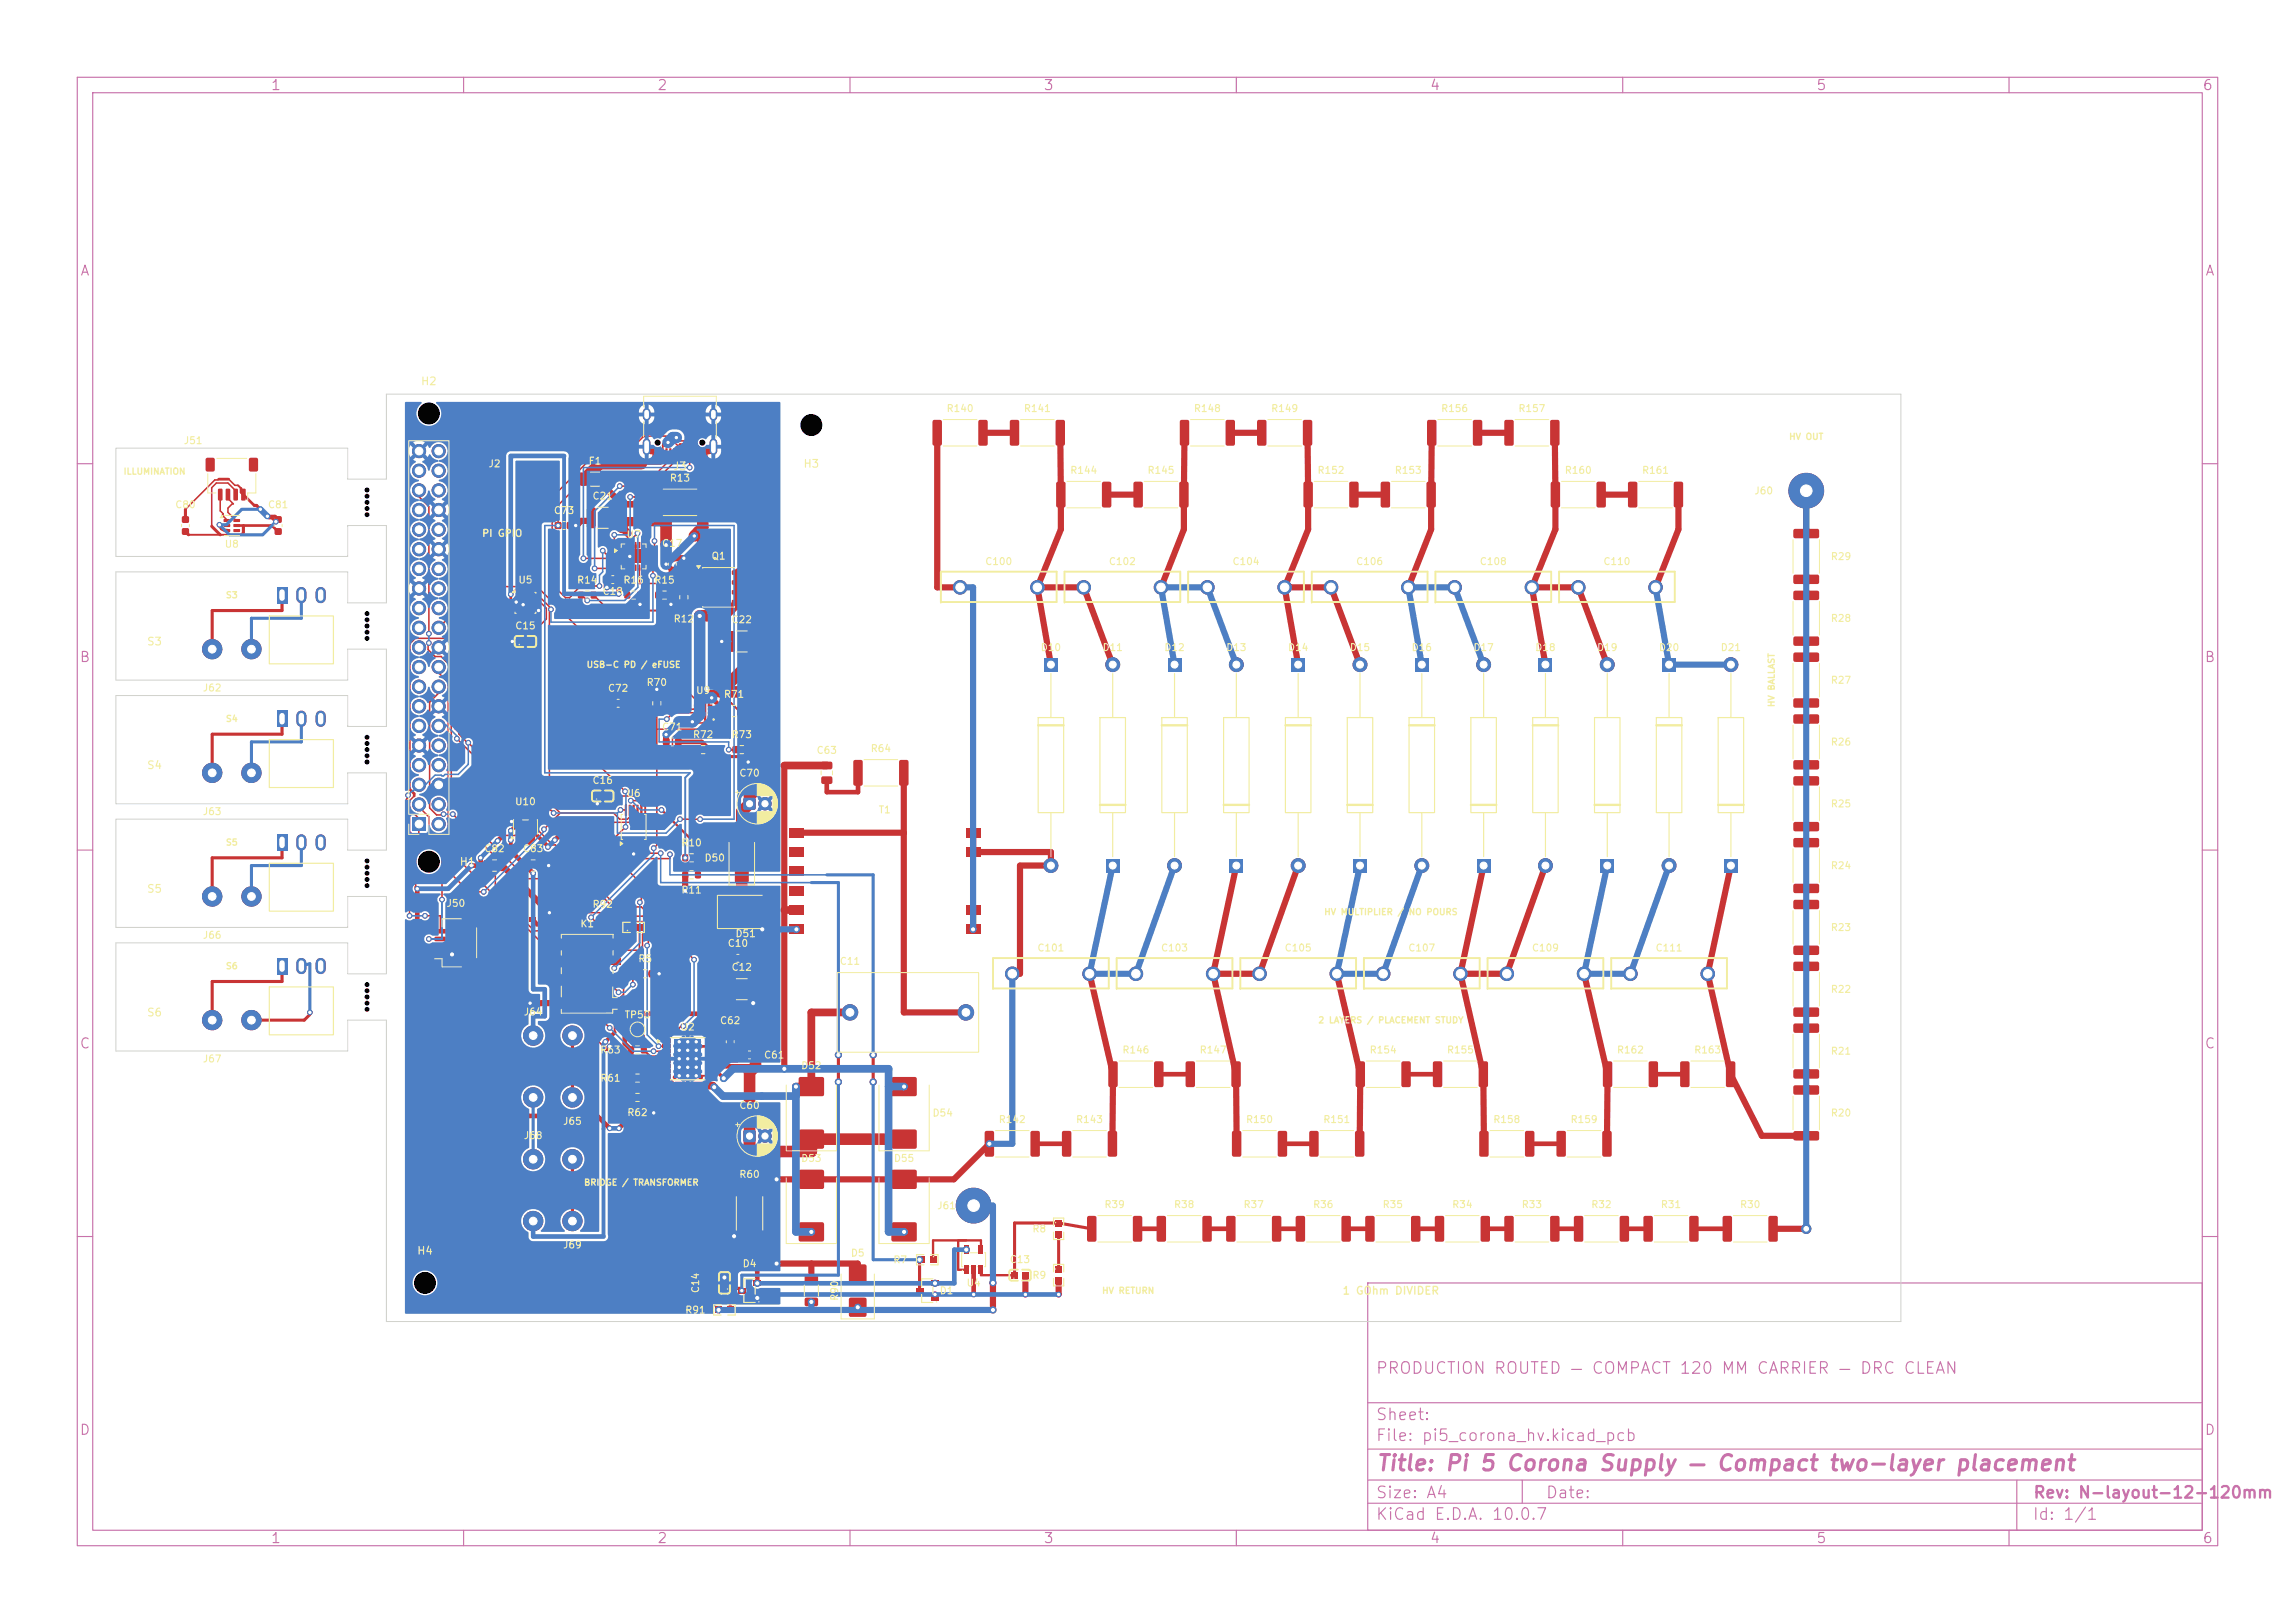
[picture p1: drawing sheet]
<svg xmlns="http://www.w3.org/2000/svg" width="297mm" height="210mm" viewBox="0 0 297 210" stroke-linecap="round" stroke-linejoin="round" font-family="sans-serif">
<defs><g id="words">
<text font-size="2" fill="#c872ab" x="178" y="190.8">Title: Pi 5 Corona Supply — Compact two-layer placement</text>
<g font-size="1.5" fill="#c872ab">
<text x="178" y="178.1">PRODUCTION ROUTED — COMPACT 120 MM CARRIER — DRC CLEAN</text>
<text x="178" y="184.1">Sheet:</text>
<text x="178" y="186.8">File: pi5_corona_hv.kicad_pcb</text>
<text x="178" y="197">KiCad E.D.A. 10.0.7</text>
<text x="178" y="194.2">Size: A4</text>
<text x="200" y="194.2">Date:</text>
<text x="263" y="197">Id: 1/1</text>
<text x="263" y="194.2">Rev: N-layout-12-120mm</text>
</g>
<g font-size="1.3" fill="#c872ab">
<text x="35" y="12">1</text>
<text x="85" y="12">2</text>
<text x="135" y="12">3</text>
<text x="185" y="12">4</text>
<text x="235" y="12">5</text>
<text x="285" y="12">6</text>
<text x="10.3" y="36">A</text>
<text x="285.3" y="36">A</text>
<text x="10.2" y="86">B</text>
<text x="285.2" y="86">B</text>
<text x="10.2" y="136">C</text>
<text x="285.2" y="136">C</text>
<text x="10.2" y="186">D</text>
<text x="285.2" y="186">D</text>
<text x="35" y="200">1</text>
<text x="85" y="200">2</text>
<text x="135" y="200">3</text>
<text x="185" y="200">4</text>
<text x="235" y="200">5</text>
<text x="285" y="200">6</text>
</g>
<g font-size="1" fill="#f2eda1">
<text x="54.4" y="50.1">H2</text>
<text x="87" y="61.1">J3</text>
<text x="103.9" y="60.8">H3</text>
<text x="18.9" y="83.8">S3</text>
<text x="18.9" y="99.8">S4</text>
<text x="59.4" y="112.3">H1</text>
<text x="18.9" y="115.8">S5</text>
<text x="18.9" y="131.8">S6</text>
<text x="53.9" y="162.6">H4</text>
<text x="173.7" y="167.8">1 GOhm DIVIDER</text>
</g>
<g font-size=".9" fill="#f2eda1">
<text x="122.4" y="53.5">R140</text>
<text x="132.4" y="53.5">R141</text>
<text x="154.4" y="53.5">R148</text>
<text x="164.4" y="53.5">R149</text>
<text x="186.4" y="53.5">R156</text>
<text x="196.4" y="53.5">R157</text>
<text x="23.7" y="57.7">J51</text>
<text x="22.6" y="66">C80</text>
<text x="34.6" y="66">C81</text>
<text x="63.1" y="60.7">J2</text>
<text x="76.1" y="60.3">F1</text>
<text x="76.6" y="64.9">C21</text>
<text x="86.6" y="62.5">R13</text>
<text x="138.4" y="61.5">R144</text>
<text x="148.4" y="61.5">R145</text>
<text x="170.4" y="61.5">R152</text>
<text x="180.4" y="61.5">R153</text>
<text x="202.4" y="61.5">R160</text>
<text x="212.4" y="61.5">R161</text>
<text x="227" y="64.2">J60</text>
<text x="29" y="71.1">U8</text>
<text x="62.3" y="69.7">PI GPIO</text>
<text x="71.6" y="66.7">C73</text>
<text x="81" y="69.9">U7</text>
<text x="85.6" y="71">C17</text>
<text x="67" y="75.7">U5</text>
<text x="74.6" y="75.7">R14</text>
<text x="77.9" y="77.2">C18</text>
<text x="80.6" y="75.7">R16</text>
<text x="84.6" y="75.7">R15</text>
<text x="92" y="72.6">Q1</text>
<text x="127.4" y="73.3">C100</text>
<text x="143.4" y="73.3">C102</text>
<text x="159.4" y="73.3">C104</text>
<text x="175.4" y="73.3">C106</text>
<text x="191.4" y="73.3">C108</text>
<text x="207.4" y="73.3">C110</text>
<text x="236.9" y="72.7">R29</text>
<text x="66.6" y="81.6">C15</text>
<text x="87.1" y="80.8">R12</text>
<text x="94.6" y="80.9">C22</text>
<text x="236.9" y="80.7">R28</text>
<text x="26.2" y="89.7">J62</text>
<text x="78.6" y="89.7">C72</text>
<text x="83.6" y="89">R70</text>
<text x="134.6" y="84.5">D10</text>
<text x="142.6" y="84.5">D11</text>
<text x="150.6" y="84.5">D12</text>
<text x="158.6" y="84.5">D13</text>
<text x="166.6" y="84.5">D14</text>
<text x="174.6" y="84.5">D15</text>
<text x="182.6" y="84.5">D16</text>
<text x="190.6" y="84.5">D17</text>
<text x="198.6" y="84.5">D18</text>
<text x="206.6" y="84.5">D19</text>
<text x="214.6" y="84.5">D20</text>
<text x="222.6" y="84.5">D21</text>
<text x="236.9" y="88.7">R27</text>
<text x="85.6" y="94.7">C71</text>
<text x="89.6" y="95.7">R72</text>
<text x="90" y="90">U9</text>
<text x="93.6" y="90.5">R71</text>
<text x="94.6" y="95.7">R73</text>
<text x="76.6" y="101.6">C16</text>
<text x="95.6" y="100.7">C70</text>
<text x="105.6" y="97.8">C63</text>
<text x="112.6" y="97.5">R64</text>
<text x="236.9" y="96.7">R26</text>
<text x="26.2" y="105.7">J63</text>
<text x="66.6" y="104.4">U10</text>
<text x="81" y="103.3">U6</text>
<text x="113.6" y="105.5">T1</text>
<text x="236.9" y="104.7">R25</text>
<text x="62.6" y="110.5">C82</text>
<text x="67.6" y="110.5">C83</text>
<text x="88.1" y="109.7">R10</text>
<text x="91.1" y="111.7">D50</text>
<text x="236.9" y="112.7">R24</text>
<text x="57.7" y="117.6">J50</text>
<text x="76.6" y="117.7">R92</text>
<text x="88.1" y="115.8">R11</text>
<text x="26.2" y="121.7">J66</text>
<text x="75" y="120.2">K1</text>
<text x="82.5" y="124.7">R5</text>
<text x="94.1" y="122.7">C10</text>
<text x="94.6" y="125.8">C12</text>
<text x="95.1" y="121.5">D51</text>
<text x="108.6" y="125.1">C11</text>
<text x="134.2" y="123.3">C101</text>
<text x="150.2" y="123.3">C103</text>
<text x="166.2" y="123.3">C105</text>
<text x="182.2" y="123.3">C107</text>
<text x="198.2" y="123.3">C109</text>
<text x="214.2" y="123.3">C111</text>
<text x="236.9" y="120.7">R23</text>
<text x="67.7" y="131.6">J64</text>
<text x="80.8" y="132">TP50</text>
<text x="236.9" y="128.7">R22</text>
<text x="26.2" y="137.7">J67</text>
<text x="77.6" y="136.5">R63</text>
<text x="88" y="133.6">U2</text>
<text x="93.1" y="132.7">C62</text>
<text x="98.8" y="137.2">C61</text>
<text x="145.2" y="136.5">R146</text>
<text x="155.2" y="136.5">R147</text>
<text x="177.2" y="136.5">R154</text>
<text x="187.2" y="136.5">R155</text>
<text x="209.2" y="136.5">R162</text>
<text x="219.2" y="136.5">R163</text>
<text x="236.9" y="136.7">R21</text>
<text x="77.6" y="140.2">R61</text>
<text x="95.6" y="143.7">C60</text>
<text x="103.6" y="138.6">D52</text>
<text x="67.7" y="147.6">J68</text>
<text x="72.8" y="145.8">J65</text>
<text x="81.1" y="144.6">R62</text>
<text x="120.6" y="144.7">D54</text>
<text x="129.2" y="145.5">R142</text>
<text x="139.2" y="145.5">R143</text>
<text x="161.2" y="145.5">R150</text>
<text x="171.2" y="145.5">R151</text>
<text x="193.2" y="145.5">R158</text>
<text x="203.2" y="145.5">R159</text>
<text x="236.9" y="144.7">R20</text>
<text x="95.6" y="152.6">R60</text>
<text x="103.6" y="150.6">D53</text>
<text x="115.6" y="150.6">D55</text>
<text x="72.8" y="161.8">J69</text>
<text x="121.2" y="156.7">J61</text>
<text x="133.5" y="159.7">R8</text>
<text x="142.9" y="156.5">R39</text>
<text x="151.9" y="156.5">R38</text>
<text x="160.9" y="156.5">R37</text>
<text x="169.9" y="156.5">R36</text>
<text x="178.9" y="156.5">R35</text>
<text x="187.9" y="156.5">R34</text>
<text x="196.9" y="156.5">R33</text>
<text x="205.9" y="156.5">R32</text>
<text x="214.9" y="156.5">R31</text>
<text x="225.1" y="156.5">R30</text>
<text x="90.7" y="167.4" transform="rotate(-90 90.7 167.4)">C14</text>
<text x="96" y="164.2">D4</text>
<text x="110" y="162.8">D5</text>
<text x="115.5" y="163.7">R7</text>
<text x="121.5" y="167.7">D1</text>
<text x="125" y="166.7">U4</text>
<text x="130.6" y="163.6">C13</text>
<text x="133.5" y="165.7">R9</text>
<text x="88.6" y="170.2">R91</text>
<text x="108.7" y="168.4" transform="rotate(-90 108.7 168.4)">R90</text>
</g>
<g font-size=".8" fill="#f2eda1">
<text x="231.5" y="57.1">HV OUT</text>
<text x="15.9" y="61.6">ILLUMINATION</text>
<text x="29.2" y="77.6">S3</text>
<text x="75.8" y="86.6">USB-C PD / eFUSE</text>
<text x="29.2" y="93.6">S4</text>
<text x="229.9" y="91.6" transform="rotate(-90 229.9 91.6)">HV BALLAST</text>
<text x="29.2" y="109.6">S5</text>
<text x="171.3" y="118.6">HV MULTIPLIER / NO POURS</text>
<text x="29.2" y="125.6">S6</text>
<text x="170.5" y="132.6">2 LAYERS / PLACEMENT STUDY</text>
<text x="75.5" y="153.6">BRIDGE / TRANSFORMER</text>
<text x="142.5" y="167.6">HV RETURN</text>
</g>
</g></defs>
<g fill="none" stroke="#c872ab" stroke-width=".15">
<path d="M10 10h277v190h-277zM12 12h273v186h-273zM60 10v2M110 10v2M160 10v2M210 10v2M260 10v2M10 60h2M285 60h2M10 110h2M285 110h2M10 160h2"/>
<path d="M177 166h108v32h-108zM285 160h2M60 198v2M110 198v2M160 198v2M177 194.5h108M177 191.5h108M177 187.5h108M177 181.5h108M197 191.5v3M210 198v2M260 198v2"/>
<path d="M261 191.5v6.5"/>
</g>
<g fill="#c83434">
<path d="M218.7 157.4l.9-.1 .2 .2v2.9l-.1 .3h-.9l-.2-.2v-2.9z"/>
<path d="M212.7 157.4l.9-.1 .3 .2v2.9l-.2 .3h-.8l-.2-.2v-2.9z"/>
<path d="M85.8 95.6l.2-.1 .6 .1 .1 .2-.1 .6-.2 .1-.6-.1v-.1z"/>
<path d="M87.4 95.6l.1-.1 .7 .1v.2v.6l-.2 .1-.6-.1-.1-.1z"/>
<path d="M103.4 146.2h.2h2.8h.2v.2v2v.2l-.2 .1h-2.8l-.2-.1-.1-.2v-2z"/>
<path d="M103.4 139.4h.2h2.8h.2v.2v2v.2l-.2 .1h-2.8l-.2-.1-.1-.2v-2z"/>
<path d="M228.9 157.4l.9-.1 .3 .2v2.9l-.2 .3h-.8l-.2-.2-.1-2.9z"/>
<path d="M223 157.4l.9-.1 .2 .2v2.9l-.1 .3h-.8l-.3-.2v-2.9z"/>
</g>
<g fill="#c83434" stroke="#c83434" stroke-width=".13">
<circle cx="147" cy="126" r=".87"/>
<circle cx="157" cy="126" r=".87"/>
</g>
<g fill="#c83434">
<path d="M81.3 135.4h.7v.9h-.7z"/>
<path d="M83 135.4h.7v.9h-.7z"/>
<path d="M86.6 73.4l.1-.1 .7 .1 .1 .2-.1 .6h-.1h-.7l-.1-.2z"/>
<path d="M86.6 71.8h.1h.7l.1 .2-.1 .6-.1 .1-.7-.1-.1-.1z"/>
<path d="M96.3 103.3l.1-.1 1.3 .1 .1 .2-.1 1.2-.2 .1-1.2-.1-.1-.1z"/>
</g>
<g fill="#c83434" stroke="#c83434" stroke-width=".13">
<circle cx="99" cy="104" r=".8"/>
<circle cx="82.5" cy="133.2" r=".75"/>
</g>
<g fill="#c83434">
<path d="M62.6 111.3h.7l.2 .1 .1 1.1-.2 .2h-.6l-.2-.1-.1-1.1z"/>
<path d="M64.5 111.3h.7l.2 .1v1.1l-.1 .2h-.6l-.2-.1-.1-1.1z"/>
<path d="M80.9 108.4l.2 .1v1.3v.1l-.3-.1z"/>
<path d="M81.4 108.4l.3 .1v1.3l-.1 .1-.3-.1z"/>
<path d="M81.9 108.4l.2 .1v1.3v.1l-.2-.1z"/>
<path d="M82.4 108.4l.2 .1v1.3v.1l-.3-.1z"/>
<path d="M82.9 108.4l.2 .1v1.3v.1l-.3-.1z"/>
<path d="M82.9 104.1l.2 .1v1.3v.1l-.3-.1z"/>
<path d="M82.4 104.1l.2 .1v1.3v.1l-.3-.1z"/>
<path d="M81.9 104.1l.2 .1v1.3v.1l-.2-.1z"/>
<path d="M81.4 104.1l.3 .1v1.3l-.1 .1-.3-.1z"/>
<path d="M80.9 104.1l.2 .1v1.3v.1l-.3-.1z"/>
<path d="M106.3 100.5h.2h1.1l.1 .2v.6l-.2 .2-1.1-.1-.1-.2z"/>
<path d="M106.3 98.6h.2h1.1l.1 .2v.6l-.2 .2-1.1-.1-.1-.2z"/>
<path d="M232.1 82.4h.2h3l.1 .2v.8l-.2 .2h-3l-.1-.3z"/>
<path d="M232.1 76.5l.2-.1h3l.1 .3v.8l-.2 .2-3-.1-.1-.2z"/>
<path d="M83 139.1h.7v.8h-.7z"/>
<path d="M81.3 139.1h.7v.8h-.7z"/>
<path d="M78.8 90.6l.2-.1 .6 .1 .1 .2-.1 .6-.2 .1-.6-.1v-.1z"/>
<path d="M80.4 90.6l.1-.1 .7 .1v.2v.6l-.2 .1-.6-.1-.1-.1z"/>
<path d="M85.7 134.5h1v.5h-1z"/>
<path d="M85.7 135.2h1v.4h-1z"/>
<path d="M85.7 135.8h1v.5h-1z"/>
<path d="M85.7 136.5h1v.4h-1z"/>
<path d="M85.7 137.1h1v.5h-1z"/>
<path d="M85.7 137.8h1v.4h-1z"/>
<path d="M85.7 138.4h1v.5h-1z"/>
<path d="M85.7 139.1h1v.4h-1z"/>
<path d="M91.2 139.1h1.1v.4h-1.1z"/>
<path d="M91.2 138.4h1.1v.5h-1.1z"/>
<path d="M91.2 137.8h1.1v.4h-1.1z"/>
<path d="M91.2 137.1h1.1v.5h-1.1z"/>
<path d="M91.2 136.5h1.1v.4h-1.1z"/>
<path d="M91.2 135.8h1.1v.5h-1.1z"/>
<path d="M91.2 135.2h1.1v.4h-1.1z"/>
<path d="M91.2 134.5h1.1v.5h-1.1z"/>
</g>
<g fill="#c83434" stroke="#c83434" stroke-width=".13">
<circle cx="87.9" cy="134.8" r=".3"/>
<circle cx="87.9" cy="135.9" r=".3"/>
<circle cx="87.9" cy="137" r=".3"/>
<circle cx="87.9" cy="138.1" r=".3"/>
<circle cx="87.9" cy="139.2" r=".3"/>
<circle cx="89" cy="134.8" r=".3"/>
<circle cx="89" cy="135.9" r=".3"/>
<circle cx="89" cy="137" r=".3"/>
</g>
<path d="M87.3 134.5h3.4v5h-3.4z" fill="#c83434"/>
<g fill="#c83434" stroke="#c83434" stroke-width=".13">
<circle cx="89" cy="138.1" r=".3"/>
<circle cx="89" cy="139.2" r=".3"/>
<circle cx="90.1" cy="134.8" r=".3"/>
<circle cx="90.1" cy="135.9" r=".3"/>
<circle cx="90.1" cy="137" r=".3"/>
<circle cx="90.1" cy="138.1" r=".3"/>
<circle cx="90.1" cy="139.2" r=".3"/>
</g>
<g fill="#c83434">
<path d="M146.7 157.4l.9-.1 .2 .2v2.9l-.1 .3h-.9l-.2-.2v-2.9z"/>
<path d="M140.7 157.4l.9-.1 .3 .2v2.9l-.2 .3h-.8l-.2-.2v-2.9z"/>
<path d="M137.5 146.4l.9-.1 .2 .2v2.9l-.1 .3h-.8l-.3-.2v-2.9z"/>
<path d="M143.4 146.4l.9-.1 .3 .2v2.9l-.2 .3h-.8l-.2-.2-.1-2.9z"/>
</g>
<g fill="#c83434" stroke="#c83434" stroke-width=".13">
<circle cx="27.5" cy="116" r="1.25"/>
<circle cx="32.5" cy="116" r="1.25"/>
<circle cx="188.2" cy="76" r=".87"/>
<circle cx="198.2" cy="76" r=".87"/>
</g>
<g fill="#c83434">
<path d="M200.7 62.4l1-.1 .2 .2v2.9l-.2 .3h-.8l-.2-.2v-2.9z"/>
<path d="M206.7 62.4l.9-.1 .2 .2v2.9l-.1 .3h-.9l-.2-.2v-2.9z"/>
<path d="M143.5 137.4l.9-.1 .2 .2 .1 2.9-.2 .3h-.8l-.3-.2v-2.9z"/>
<path d="M149.4 137.4l.9-.1 .3 .2v2.9l-.2 .3h-.8l-.2-.2-.1-2.9z"/>
<path d="M115.4 158.2h.2h2.8h.2v.2v2v.2l-.2 .1h-2.8l-.2-.1v-.2v-2z"/>
<path d="M115.4 151.4h.2h2.8h.2v.2v2v.2l-.2 .1h-2.8l-.2-.1v-.2v-2z"/>
<path d="M84.8 76.6h.7v.8h-.7z"/>
<path d="M86.5 76.6h.7v.8h-.7z"/>
<path d="M223.1 111.1h1.8v1.8h-1.8z"/>
</g>
<g fill="#c83434" stroke="#c83434" stroke-width=".13">
<circle cx="224" cy="86" r=".9"/>
<circle cx="110" cy="131" r="1"/>
<circle cx="125" cy="131" r="1"/>
</g>
<g fill="#c83434">
<path d="M91 58h.4l.1 .1 .1 1.2-.1 .1h-.4h-.1z"/>
<path d="M90.2 58h.4l.1 .1 .1 1.2-.1 .1h-.4h-.1z"/>
<path d="M89.1 58l.3 .1v1.3h-.1h-.2z"/>
<path d="M88.1 58l.3 .1v1.3h-.1h-.2z"/>
<path d="M87.6 58l.3 .1v1.3h-.1h-.2z"/>
<path d="M86.6 58l.3 .1v1.3h-.1h-.2z"/>
<path d="M85.3 58h.4l.1 .1v1.2v.1h-.4h-.1z"/>
<path d="M84.5 58h.4l.1 .1 .1 1.2-.1 .1h-.4h-.1z"/>
<path d="M86.1 58l.3 .1v1.3h-.1h-.2z"/>
<path d="M87.1 58l.3 .1v1.3h-.1h-.2z"/>
<path d="M88.6 58l.3 .1v1.3h-.1h-.2z"/>
<path d="M89.6 58l.3 .1v1.3h-.1h-.2z"/>
</g>
<path d="M83.7 53.3v.6M83.7 57.3v1.1M92.3 53.3v.6M92.3 57.3v1.1" fill="none" stroke="#c83434" stroke-width="1"/>
<g fill="#c83434">
<path d="M146.7 62.4l.9-.1 .3 .2v2.9l-.2 .3h-.8l-.2-.2v-2.9z"/>
<path d="M152.7 62.4l.9-.1 .2 .2v2.9l-.1 .3h-.9l-.2-.2v-2.9z"/>
<path d="M88.1 76.1h.8v.7h-.8z"/>
<path d="M88.1 77.8h.8v.6h-.8z"/>
<path d="M67.6 111.3h.7l.2 .1 .1 1.1-.2 .2h-.6l-.2-.1-.1-1.1z"/>
<path d="M69.5 111.3h.7l.2 .1v1.1l-.1 .2h-.6l-.2-.1-.1-1.1z"/>
<path d="M162.7 54.4l.9-.1 .3 .2v2.9l-.2 .3h-.8l-.2-.2v-2.9z"/>
<path d="M168.7 54.4l.9-.1 .2 .2v2.9l-.1 .3h-.9l-.2-.2v-2.9z"/>
<path d="M82.3 125.6h.7v.8h-.7z"/>
<path d="M84 125.6h.7v.8h-.7z"/>
<path d="M94.1 135.2l.2-.1 .6 .1 .1 .2-.1 .6h-.2h-.6l-.1-.2z"/>
<path d="M94.1 133.6h.2h.6l.1 .2-.1 .6-.2 .1-.6-.1-.1-.1z"/>
<path d="M95.2 111.8h.2h1.4l.1 .2v2l-.1 .2-.2 .1-1.4-.1-.1-.2v-2z"/>
<path d="M95.2 107.8h.2h1.4l.1 .2v2l-.1 .2-.2 .1-1.4-.1-.1-.2v-2z"/>
<path d="M199.1 85.1h1.8v1.8h-1.8z"/>
</g>
<circle cx="200" cy="112" r=".9" fill="#c83434" stroke="#c83434" stroke-width=".13"/>
<g fill="#c83434">
<path d="M173.7 157.4l.9-.1 .2 .2v2.9l-.1 .3h-.9l-.2-.2v-2.9z"/>
<path d="M167.7 157.4l1-.1 .2 .2v2.9l-.2 .3h-.8l-.2-.2v-2.9z"/>
<path d="M194.7 54.4l1-.1 .2 .2v2.9l-.2 .3h-.8l-.2-.2v-2.9z"/>
<path d="M200.7 54.4l.9-.1 .2 .2v2.9l-.1 .3h-.8l-.3-.2v-2.9z"/>
<path d="M207.5 137.4l.9-.1 .2 .2 .1 2.9-.2 .3h-.8l-.3-.2v-2.9z"/>
<path d="M213.4 137.4l.9-.1 .3 .2v2.9l-.2 .3h-.8l-.2-.2-.1-2.9z"/>
<path d="M207.1 111.1h1.8v1.8h-1.8z"/>
</g>
<circle cx="208" cy="86" r=".9" fill="#c83434" stroke="#c83434" stroke-width=".13"/>
<g fill="#c83434">
<path d="M232.1 90.4h.2h3l.1 .2v.8l-.2 .2h-3l-.1-.3z"/>
<path d="M232.1 84.5l.2-.1h3l.1 .3v.8l-.2 .2-3-.1-.1-.2z"/>
<path d="M35.8 92h1.3v2.1h-1.3z"/>
</g>
<path d="M39 92.6v.8M41.5 92.6v.8" fill="none" stroke="#c83434" stroke-width="1.3"/>
<g fill="#c83434">
<path d="M153.5 137.4l.9-.1 .2 .2 .1 2.9-.2 .3h-.8l-.3-.2v-2.9z"/>
<path d="M159.4 137.4l.9-.1 .3 .2v2.9l-.2 .3h-.8l-.2-.2-.1-2.9z"/>
</g>
<g fill="#c83434" stroke="#c83434" stroke-width=".13">
<circle cx="131" cy="126" r=".87"/>
<circle cx="141" cy="126" r=".87"/>
</g>
<path d="M35.8 124h1.3v2.1h-1.3z" fill="#c83434"/>
<path d="M39 124.6v.8M41.5 124.6v.8" fill="none" stroke="#c83434" stroke-width="1.3"/>
<g fill="#c83434" stroke="#c83434" stroke-width=".13">
<circle cx="74.1" cy="158" r="1.25"/>
<circle cx="69" cy="158" r="1.25"/>
</g>
<g fill="#c83434">
<path d="M102.1 107.1h1.9v1.3h-1.9z"/>
<path d="M102.1 109.6h1.9v1.3h-1.9z"/>
<path d="M102.1 112.1h1.9v1.3h-1.9z"/>
<path d="M102.1 114.6h1.9v1.3h-1.9z"/>
<path d="M102.1 117.1h1.9v1.3h-1.9z"/>
<path d="M102.1 119.6h1.9v1.3h-1.9z"/>
<path d="M125 119.6h1.9v1.3h-1.9z"/>
<path d="M125 117.1h1.9v1.3h-1.9z"/>
<path d="M125 109.6h1.9v1.3h-1.9z"/>
<path d="M125 107.1h1.9v1.3h-1.9z"/>
<path d="M136.6 157.8h.8v.9h-.8z"/>
<path d="M136.6 159.3h.8v.9h-.8z"/>
<path d="M201.5 146.4l.9-.1 .2 .2v2.9l-.1 .3h-.8l-.3-.2v-2.9z"/>
<path d="M207.4 146.4l.9-.1 .3 .2v2.9l-.2 .3h-.8l-.2-.2-.1-2.9z"/>
</g>
<g fill="#c83434" stroke="#c83434" stroke-width=".13">
<circle cx="140.2" cy="76" r=".87"/>
<circle cx="150.2" cy="76" r=".87"/>
</g>
<g fill="#c83434">
<path d="M29 67.2h.7l.1 .3h-.8z"/>
<path d="M29 67.8h.7l.1 .3-.8 .1z"/>
<path d="M29 68.5h.7l.1 .3h-.8z"/>
<path d="M30.2 68.5h.8l.1 .3h-.8z"/>
<path d="M30.2 67.8h.8l.1 .3-.8 .1z"/>
<path d="M30.2 67.2h.8l.1 .3h-.8z"/>
<path d="M182.7 157.4l.9-.1 .2 .2v2.9l-.1 .3h-.9l-.2-.2v-2.9z"/>
<path d="M176.7 157.4l.9-.1 .3 .2v2.9l-.2 .3h-.8l-.2-.2v-2.9z"/>
<path d="M215.1 85.1h1.8v1.8h-1.8z"/>
</g>
<circle cx="216" cy="112" r=".9" fill="#c83434" stroke="#c83434" stroke-width=".13"/>
<g fill="#c83434">
<path d="M209.7 157.4l.9-.1 .2 .2v2.9l-.1 .3h-.9l-.2-.2v-2.9z"/>
<path d="M203.7 157.4l.9-.1 .3 .2v2.9l-.2 .3h-.8l-.2-.2v-2.9z"/>
<path d="M217.5 137.4l.9-.1 .2 .2 .1 2.9-.2 .3h-.8l-.3-.2v-2.9z"/>
<path d="M223.4 137.4l.9-.1 .3 .2v2.9l-.2 .3h-.8l-.2-.2-.1-2.9z"/>
<path d="M78.6 129.4h1.8v.8h-1.8z"/>
<path d="M78.6 126.2h1.8v.8h-1.8z"/>
<path d="M78.6 124h1.8v.8h-1.8z"/>
<path d="M78.6 121.8h1.8v.8h-1.8z"/>
<path d="M71.6 121.8h1.8v.8h-1.8z"/>
<path d="M71.6 124h1.8v.8h-1.8z"/>
<path d="M71.6 126.2h1.8v.8h-1.8z"/>
<path d="M71.6 129.4h1.8v.8h-1.8z"/>
<path d="M155.7 157.4l.9-.1 .2 .2v2.9l-.1 .3h-.8l-.3-.2v-2.9z"/>
<path d="M149.7 157.4l.9-.1 .3 .2v2.9l-.2 .3h-.8l-.2-.2v-2.9z"/>
<path d="M35.8 108h1.3v2.1h-1.3z"/>
</g>
<path d="M39 108.6v.8M41.5 108.6v.8" fill="none" stroke="#c83434" stroke-width="1.3"/>
<g fill="#c83434">
<path d="M76.9 102.6h.8v.9h-.8z"/>
<path d="M78.3 102.6h.8v.9h-.8z"/>
</g>
<g fill="#c83434" stroke="#c83434" stroke-width=".13">
<circle cx="69" cy="150" r="1.25"/>
<circle cx="74.1" cy="150" r="1.25"/>
</g>
<g fill="#c83434">
<path d="M93.3 166.3h.9v.8h-.9z"/>
<path d="M93.3 164.9h.9v.8h-.9z"/>
<path d="M96.3 146.3l.1-.1 1.3 .1 .1 .2-.1 1.2-.2 .1-1.2-.1-.1-.1z"/>
</g>
<g fill="#c83434" stroke="#c83434" stroke-width=".13">
<circle cx="99" cy="147" r=".8"/>
<circle cx="179" cy="126" r=".87"/>
<circle cx="189" cy="126" r=".87"/>
</g>
<g fill="#c83434">
<path d="M84.6 91.5h.8v.7h-.8z"/>
<path d="M84.6 89.8h.8v.7h-.8z"/>
<path d="M130.7 54.4l.9-.1 .3 .2v2.9l-.2 .3h-.8l-.2-.2v-2.9z"/>
<path d="M136.7 54.4l.9-.1 .2 .2v2.9l-.1 .3h-.9l-.2-.2v-2.9z"/>
<path d="M95.4 153.5l.2-.1h2.9l.2 .3v.8l-.3 .2-2.9-.1-.2-.2z"/>
<path d="M95.4 159.4h.2h2.9l.2 .2v.8l-.3 .2h-2.9l-.2-.3z"/>
</g>
<g fill="#c83434" stroke="#c83434" stroke-width=".13">
<circle cx="163" cy="126" r=".87"/>
<circle cx="173" cy="126" r=".87"/>
<circle cx="27.5" cy="84" r="1.25"/>
<circle cx="32.5" cy="84" r="1.25"/>
</g>
<g fill="#c83434">
<path d="M185.5 137.4l.9-.1 .2 .2v2.9l-.1 .3h-.8l-.3-.2v-2.9z"/>
<path d="M191.4 137.4l.9-.1 .3 .2v2.9l-.2 .3h-.8l-.2-.2v-2.9z"/>
</g>
<g fill="#c83434" stroke="#c83434" stroke-width=".13">
<circle cx="204.2" cy="76" r=".87"/>
<circle cx="214.2" cy="76" r=".87"/>
</g>
<g fill="#c83434">
<path d="M184.7 54.4l1-.1 .2 .2v2.9l-.2 .3h-.8l-.2-.2v-2.9z"/>
<path d="M190.7 54.4l.9-.1 .2 .2v2.9l-.1 .3h-.8l-.3-.2v-2.9z"/>
</g>
<g fill="#c83434" stroke="#c83434" stroke-width=".13">
<circle cx="156.2" cy="76" r=".87"/>
<circle cx="166.2" cy="76" r=".87"/>
</g>
<g fill="#c83434">
<path d="M159.5 146.4l.9-.1 .2 .2v2.9l-.1 .3h-.8l-.3-.2v-2.9z"/>
<path d="M165.4 146.4l.9-.1 .3 .2v2.9l-.2 .3h-.8l-.2-.2-.1-2.9z"/>
<path d="M191.5 146.4l.9-.1 .2 .2v2.9l-.1 .3h-.8l-.3-.2v-2.9z"/>
<path d="M197.4 146.4l.9-.1 .3 .2v2.9l-.2 .3h-.8l-.2-.2-.1-2.9z"/>
<path d="M80.8 119.6h.9v.8h-.9z"/>
<path d="M82.3 119.6h.9v.8h-.9z"/>
<path d="M31.2 63.3l.4-.1 .2 .1v1.3l-.1 .2h-.4l-.1-.1z"/>
<path d="M30.2 63.3l.4-.1 .2 .1v1.3l-.1 .2h-.3l-.2-.1z"/>
<path d="M29.2 63.3l.4-.1 .2 .1v1.3l-.1 .2h-.4l-.1-.1z"/>
<path d="M28.2 63.3l.4-.1 .2 .1v1.3l-.1 .2h-.4l-.1-.1z"/>
<path d="M32.3 59.3l.8-.1 .3 .2v1.4l-.2 .2h-.7l-.3-.1v-1.4z"/>
<path d="M26.7 59.3l.9-.1 .2 .2v1.4l-.2 .2h-.8l-.2-.1v-1.4z"/>
<path d="M232.1 130.4h.2h3l.1 .2v.8l-.2 .2h-3l-.1-.3z"/>
<path d="M232.1 124.5l.2-.1h3l.1 .3v.8l-.2 .2-3-.1-.1-.2z"/>
<path d="M232.1 106.4h.2h3l.1 .2v.8l-.2 .2h-3l-.1-.3z"/>
<path d="M232.1 100.5l.2-.1h3l.1 .3v.8l-.2 .2-3-.1-.1-.2z"/>
</g>
<g fill="#c83434" stroke="#c83434" stroke-width=".13">
<circle cx="74.1" cy="142" r="1.25"/>
<circle cx="69" cy="142" r="1.25"/>
<circle cx="195" cy="126" r=".87"/>
<circle cx="205" cy="126" r=".87"/>
</g>
<g fill="#c83434">
<path d="M94.3 123.6l.2-.1 .6 .1 .1 .2-.1 .6-.1 .1-.7-.1v-.1z"/>
<path d="M95.9 123.6l.1-.1 .7 .1v.2v.6l-.2 .1-.6-.1-.1-.1z"/>
<path d="M183.1 85.1h1.8v1.8h-1.8z"/>
</g>
<circle cx="184" cy="112" r=".9" fill="#c83434" stroke="#c83434" stroke-width=".13"/>
<g fill="#c83434">
<path d="M97.5 167.6h1v.7h-1z"/>
<path d="M97.5 165.7h1v.7h-1z"/>
<path d="M95.5 166.7h1v.6h-1z"/>
<path d="M115.4 146.2h.2h2.8h.2v.2v2v.2l-.2 .1h-2.8l-.2-.1v-.2v-2z"/>
<path d="M115.4 139.4h.2h2.8h.2v.2v2v.2l-.2 .1h-2.8l-.2-.1v-.2v-2z"/>
</g>
<circle cx="233.7" cy="63.5" r="2.25" fill="#c83434" stroke="#c83434" stroke-width=".13"/>
<g fill="#c83434">
<path d="M80.8 76.6h.7v.8h-.7z"/>
<path d="M82.5 76.6h.7v.8h-.7z"/>
<path d="M127.5 146.4l.9-.1 .2 .2v2.9l-.1 .3h-.8l-.3-.2v-2.9z"/>
<path d="M133.4 146.4l.9-.1 .3 .2v2.9l-.2 .3h-.8l-.2-.2-.1-2.9z"/>
<path d="M79 65.7h.8l.2 .1v2.3l-.1 .2-.7 .1-.3-.2v-2.3z"/>
<path d="M76 65.7h.9l.2 .1v2.3l-.2 .2-.7 .1-.2-.2-.1-2.3z"/>
<path d="M66.9 76.7h.3v.5h-.3z"/>
<path d="M67.5 76.7h.3v.5h-.3z"/>
<path d="M68.1 76.7h.4v.5h-.4z"/>
<path d="M68.8 76.7h.4v.5h-.4z"/>
<path d="M68.8 78.8h.4v.5h-.4z"/>
<path d="M68.1 78.8h.4v.5h-.4z"/>
<path d="M67.5 78.8h.3v.5h-.3z"/>
<path d="M66.9 78.8h.3v.5h-.3z"/>
<path d="M109.9 168l.2-.1h1.8l.2 .1v.2v2v.1l-.2 .1h-1.8l-.2-.1-.1-.1v-2z"/>
<path d="M109.9 163.7l.2-.1h1.8l.2 .1v.2v2v.1l-.2 .1h-1.8l-.2-.1-.1-.1v-2z"/>
<path d="M83 141.6h.7v.8h-.7z"/>
<path d="M81.3 141.6h.7v.8h-.7z"/>
</g>
<g fill="#c83434" stroke="#c83434" stroke-width=".13">
<circle cx="172.2" cy="76" r=".87"/>
<circle cx="182.2" cy="76" r=".87"/>
</g>
<g fill="#c83434">
<path d="M95.8 136.1l.2-.1 .6 .1 .1 .2-.1 .6-.2 .1-.6-.1v-.1z"/>
<path d="M97.4 136.1l.1-.1 .7 .1v.2v.6l-.2 .1-.6-.1-.1-.1z"/>
<path d="M169.5 146.4l.9-.1 .2 .2v2.9l-.1 .3h-.8l-.3-.2v-2.9z"/>
<path d="M175.4 146.4l.9-.1 .3 .2v2.9l-.2 .3h-.8l-.2-.2-.1-2.9z"/>
<path d="M97 81.7h.8l.2 .1 .1 2.3-.2 .2-.8 .1-.2-.2v-2.3z"/>
<path d="M94 81.7h.8l.3 .1v2.3l-.2 .2-.7 .1-.2-.2-.1-2.3z"/>
<path d="M35.6 68.4l.1-.1 .7 .1 .1 .2-.1 .6h-.2h-.6l-.1-.2z"/>
<path d="M35.6 66.8h.1h.7l.1 .2-.1 .6-.2 .1-.6-.1-.1-.1z"/>
<path d="M232.1 122.4h.2h3l.1 .2v.8l-.2 .2h-3l-.1-.3z"/>
<path d="M232.1 116.5l.2-.1h3l.1 .3v.8l-.2 .2-3-.1-.1-.2z"/>
<path d="M210.7 62.4l1-.1 .2 .2v2.9l-.2 .3h-.8l-.2-.2v-2.9z"/>
<path d="M216.7 62.4l.9-.1 .2 .2v2.9l-.1 .3h-.9l-.2-.2v-2.9z"/>
<path d="M136.7 62.4l.9-.1 .3 .2v2.9l-.2 .3h-.8l-.2-.2v-2.9z"/>
<path d="M142.7 62.4l.9-.1 .2 .2v2.9l-.1 .3h-.9l-.2-.2v-2.9z"/>
<path d="M94 126.7h.8l.3 .1v2.3l-.2 .2-.7 .1-.2-.2-.1-2.3z"/>
<path d="M97 126.7h.8l.2 .1 .1 2.3-.2 .2-.8 .1-.2-.2v-2.3z"/>
<path d="M151.1 85.1h1.8v1.8h-1.8z"/>
</g>
<circle cx="152" cy="112" r=".9" fill="#c83434" stroke="#c83434" stroke-width=".13"/>
<g fill="#c83434">
<path d="M80.1 71.1h.8v.2l-.7 .1z"/>
<path d="M80.1 71.6h.8v.2l-.7 .1z"/>
<path d="M80.1 72.1h.8v.2l-.7 .1z"/>
<path d="M80.1 72.6h.8v.2l-.7 .1z"/>
<path d="M81.1 73.1h.3l-.1 .8-.2-.1z"/>
<path d="M81.6 73.1h.3l-.1 .8-.2-.1z"/>
<path d="M82.1 73.1h.3l-.1 .8-.2-.1z"/>
<path d="M82.6 73.1h.3l-.1 .8-.2-.1z"/>
<path d="M83.1 72.6h.7l.1 .2-.8 .1z"/>
<path d="M83.1 72.1h.7l.1 .2-.8 .1z"/>
<path d="M83.1 71.6h.7l.1 .2-.8 .1z"/>
<path d="M83.1 71.1h.7l.1 .2-.8 .1z"/>
<path d="M82.6 70.1l.3 .1-.1 .7h-.2z"/>
<path d="M82.1 70.1l.3 .1-.1 .7h-.2z"/>
<path d="M81.6 70.1l.3 .1-.1 .7h-.2z"/>
<path d="M81.1 70.1l.3 .1-.1 .7h-.2z"/>
<path d="M81.1 71.2h1.7v1.7h-1.7z"/>
<path d="M232.1 98.4h.2h3l.1 .2v.8l-.2 .2h-3l-.1-.3z"/>
<path d="M232.1 92.5l.2-.1h3l.1 .3v.8l-.2 .2-3-.1-.1-.2z"/>
<path d="M90 112.8h.7v.8h-.7z"/>
<path d="M88.3 112.8h.7v.8h-.7z"/>
<path d="M159.1 111.1h1.8v1.8h-1.8z"/>
</g>
<circle cx="160" cy="86" r=".9" fill="#c83434" stroke="#c83434" stroke-width=".13"/>
<g fill="#c83434">
<path d="M136.6 163.8h.8v.9h-.8z"/>
<path d="M136.6 165.3h.8v.9h-.8z"/>
<path d="M124.7 163.8h.6v1.1h-.6z"/>
<path d="M125.7 163.8h.6v1.1h-.6z"/>
<path d="M126.6 163.8h.6v1.1h-.6z"/>
<path d="M126.6 161.2h.6v1.1h-.6z"/>
<path d="M124.7 161.2h.6v1.1h-.6z"/>
<path d="M75 61.2l1-.1 .2 .2v1.3l-.1 .3h-.9l-.2-.2v-1.3z"/>
<path d="M77.8 61.2l1-.1 .2 .2v1.3l-.1 .3h-.9l-.2-.2v-1.3z"/>
<path d="M89.6 73.8h1.6l.1 .1v.4l-.1 .1h-1.6v-.2z"/>
<path d="M89.6 75.1h1.6l.1 .1v.4l-.1 .1h-1.6v-.2z"/>
<path d="M89.6 76.4l1.6-.1 .1 .2v.3l-.1 .1h-1.6v-.1z"/>
<path d="M89.6 77.6h1.6l.1 .2v.3l-.1 .1h-1.6v-.1z"/>
<path d="M94.7 77.6h1.7v.2v.3l-.1 .1h-1.5l-.1-.1z"/>
<path d="M94.7 76.4l1.7-.1v.2v.3l-.1 .1h-1.5l-.1-.1z"/>
<path d="M94.7 75.1h1.7v.1v.4l-.1 .1h-1.5l-.1-.2z"/>
<path d="M94.7 73.8h1.7v.1v.4l-.1 .1h-1.5l-.1-.2z"/>
<path d="M79.7 74.6l.1-.1 .7 .1v.2v.6l-.2 .1-.6-.1-.1-.1z"/>
<path d="M78.1 74.6l.2-.1 .6 .1 .1 .2-.1 .6-.2 .1-.6-.1v-.1z"/>
<path d="M93.2 116.9h.1h2.1h.1l.1 .2v1.8l-.1 .2-.1 .1h-2.1l-.1-.1-.1-.2v-1.8z"/>
<path d="M97.5 116.9h.2h2h.1l.1 .2v1.8l-.1 .2-.1 .1h-2l-.2-.1-.1-.2v-1.8z"/>
<path d="M104.2 168l.2-.1h1.3l.2 .3v.7l-.3 .1h-1.3l-.2-.2z"/>
<path d="M104.2 165h.2h1.3l.2 .2v.7l-.3 .2h-1.3l-.2-.2z"/>
<path d="M95.5 91.4l.7-.1 .2 .2v1l-.1 .2h-.7l-.2-.2v-.9z"/>
<path d="M93.6 91.4l.7-.1 .3 .2v1l-.2 .2h-.6l-.2-.2v-.9z"/>
<path d="M168.7 62.4l.9-.1 .3 .2v2.9l-.2 .3h-.8l-.2-.2v-2.9z"/>
<path d="M174.7 62.4l.9-.1 .2 .2v2.9l-.1 .3h-.8l-.3-.2v-2.9z"/>
<path d="M164.7 157.4l.9-.1 .2 .2v2.9l-.1 .3h-.9l-.2-.2v-2.9z"/>
<path d="M158.7 157.4l1-.1 .2 .2v2.9l-.2 .3h-.8l-.2-.2v-2.9z"/>
</g>
<g fill="#c83434" stroke="#c83434" stroke-width=".13">
<circle cx="69" cy="134" r="1.25"/>
<circle cx="74.1" cy="134" r="1.25"/>
</g>
<g fill="#c83434">
<path d="M89.8 96.6h.7v.8h-.7z"/>
<path d="M91.5 96.6h.7v.8h-.7z"/>
<path d="M232.1 74.4h.2h3l.1 .2v.8l-.2 .2h-3l-.1-.3z"/>
<path d="M232.1 68.5l.2-.1h3l.1 .3v.8l-.2 .2-3-.1-.1-.2z"/>
<path d="M92.6 169.1h.8v.8h-.8z"/>
<path d="M94.1 169.1h.8v.8h-.8z"/>
</g>
<circle cx="126" cy="156" r="2.25" fill="#c83434" stroke="#c83434" stroke-width=".13"/>
<g fill="#c83434">
<path d="M56.3 123.2h1.4l.1 .2v.3l-.2 .1h-1.3l-.1-.1z"/>
<path d="M56.3 122.2h1.4l.1 .2v.3l-.2 .1h-1.3l-.1-.1z"/>
<path d="M56.3 121.2h1.4l.1 .2v.3l-.2 .1h-1.3l-.1-.1z"/>
<path d="M56.3 120.2h1.4l.1 .2v.3l-.2 .1h-1.3l-.1-.1z"/>
<path d="M60 124.3l.2-.1h1.4l.2 .3v.7l-.3 .2h-1.4l-.1-.2z"/>
<path d="M60 118.7l.2-.1h1.4l.2 .3v.7l-.3 .2h-1.4l-.1-.2z"/>
<path d="M91.6 92.6h.6v.2h-.6z"/>
<path d="M91.6 92.6h.2v.6h-.2z"/>
<path d="M91.6 92.1h.6v.2h-.6z"/>
<path d="M91.6 91.7h.6v.2h-.6z"/>
<path d="M91.6 91.2h.6v.2h-.6z"/>
<path d="M91.6 90.8h.2v.6h-.2z"/>
<path d="M91.1 90.8h.3v2.4h-.3z"/>
<path d="M90.6 90.8h.3v2.4h-.3z"/>
<path d="M90.2 90.8h.2v.6h-.2z"/>
<path d="M89.8 91.2h.6v.2h-.6z"/>
<path d="M89.8 91.7h.6v.2h-.6z"/>
<path d="M89.8 92.1h.6v.2h-.6z"/>
<path d="M90.2 92.6h.2v.6h-.2z"/>
<path d="M89.8 92.6h.6v.2h-.6z"/>
<path d="M84.5 63.4l.9-.1 .2 .2v2.9l-.1 .3h-.8l-.3-.2v-2.9z"/>
<path d="M90.4 63.4l.9-.1 .3 .2v2.9l-.2 .3h-.8l-.2-.2v-2.9z"/>
<path d="M120.3 162.6h.9v.8h-.9z"/>
<path d="M118.8 162.6h.9v.8h-.9z"/>
</g>
<g fill="#c83434" stroke="#c83434" stroke-width=".13">
<circle cx="27.5" cy="132" r="1.25"/>
<circle cx="32.5" cy="132" r="1.25"/>
</g>
<g fill="#c83434">
<path d="M175.5 137.4l.9-.1 .2 .2v2.9l-.1 .3h-.8l-.3-.2v-2.9z"/>
<path d="M181.4 137.4l.9-.1 .3 .2v2.9l-.2 .3h-.8l-.2-.2v-2.9z"/>
<path d="M88.3 110.6h.7v.8h-.7z"/>
<path d="M90 110.6h.7v.8h-.7z"/>
<path d="M178.7 62.4l.9-.1 .3 .2v2.9l-.2 .3h-.8l-.2-.2v-2.9z"/>
<path d="M184.7 62.4l.9-.1 .2 .2v2.9l-.1 .3h-.8l-.3-.2v-2.9z"/>
<path d="M135.1 85.1h1.8v1.8h-1.8z"/>
</g>
<circle cx="136" cy="112" r=".9" fill="#c83434" stroke="#c83434" stroke-width=".13"/>
<path d="M53.4 105.8h1.7v1.7h-1.7z" fill="#c83434"/>
<g fill="#c83434" stroke="#c83434" stroke-width=".13">
<circle cx="56.8" cy="106.6" r=".85"/>
<circle cx="54.2" cy="104.1" r=".85"/>
<circle cx="56.8" cy="104.1" r=".85"/>
<circle cx="54.2" cy="101.5" r=".85"/>
<circle cx="56.8" cy="101.5" r=".85"/>
<circle cx="54.2" cy="99" r=".85"/>
<circle cx="56.8" cy="99" r=".85"/>
<circle cx="54.2" cy="96.5" r=".85"/>
<circle cx="56.8" cy="96.5" r=".85"/>
<circle cx="54.2" cy="93.9" r=".85"/>
<circle cx="56.8" cy="93.9" r=".85"/>
<circle cx="54.2" cy="91.4" r=".85"/>
<circle cx="56.8" cy="91.4" r=".85"/>
<circle cx="54.2" cy="88.8" r=".85"/>
<circle cx="56.8" cy="88.8" r=".85"/>
<circle cx="54.2" cy="86.3" r=".85"/>
<circle cx="56.8" cy="86.3" r=".85"/>
<circle cx="54.2" cy="83.8" r=".85"/>
<circle cx="56.8" cy="83.8" r=".85"/>
<circle cx="54.2" cy="81.2" r=".85"/>
<circle cx="56.8" cy="81.2" r=".85"/>
<circle cx="54.2" cy="78.7" r=".85"/>
<circle cx="56.8" cy="78.7" r=".85"/>
<circle cx="54.2" cy="76.1" r=".85"/>
<circle cx="56.8" cy="76.1" r=".85"/>
<circle cx="54.2" cy="73.6" r=".85"/>
<circle cx="56.8" cy="73.6" r=".85"/>
<circle cx="54.2" cy="71.1" r=".85"/>
<circle cx="56.8" cy="71.1" r=".85"/>
<circle cx="54.2" cy="68.5" r=".85"/>
<circle cx="56.8" cy="68.5" r=".85"/>
<circle cx="54.2" cy="66" r=".85"/>
<circle cx="56.8" cy="66" r=".85"/>
<circle cx="54.2" cy="63.4" r=".85"/>
<circle cx="56.8" cy="63.4" r=".85"/>
<circle cx="54.2" cy="60.9" r=".85"/>
<circle cx="56.8" cy="60.9" r=".85"/>
<circle cx="54.2" cy="58.4" r=".85"/>
<circle cx="56.8" cy="58.4" r=".85"/>
</g>
<g fill="#c83434">
<path d="M232.1 114.4h.2h3l.1 .2v.8l-.2 .2h-3l-.1-.3z"/>
<path d="M232.1 108.5l.2-.1h3l.1 .3v.8l-.2 .2-3-.1-.1-.2z"/>
<path d="M120.7 54.4l.9-.1 .3 .2v2.9l-.2 .3h-.8l-.2-.2v-2.9z"/>
<path d="M126.7 54.4l.9-.1 .2 .2v2.9l-.1 .3h-.9l-.2-.2v-2.9z"/>
<path d="M116.4 98.4l.9-.1 .3 .2v2.9l-.2 .3h-.8l-.2-.2-.1-2.9z"/>
<path d="M110.5 98.4l.9-.1 .2 .2v2.9l-.1 .3h-.8l-.3-.2v-2.9z"/>
<path d="M68.5 118.7h.8v.6h-.8z"/>
<path d="M70.7 118.7h.8v.6h-.8z"/>
<path d="M74.8 76.6h.7v.8h-.7z"/>
<path d="M76.5 76.6h.7v.8h-.7z"/>
<path d="M152.7 54.4l.9-.1 .3 .2v2.9l-.2 .3h-.8l-.2-.2v-2.9z"/>
<path d="M158.7 54.4l.9-.1 .2 .2v2.9l-.1 .3h-.9l-.2-.2v-2.9z"/>
<path d="M143.1 111.1h1.8v1.8h-1.8z"/>
</g>
<circle cx="144" cy="86" r=".9" fill="#c83434" stroke="#c83434" stroke-width=".13"/>
<g fill="#c83434">
<path d="M191.7 157.4l.9-.1 .2 .2v2.9l-.1 .3h-.9l-.2-.2v-2.9z"/>
<path d="M185.7 157.4l.9-.1 .3 .2v2.9l-.2 .3h-.8l-.2-.2v-2.9z"/>
<path d="M167.1 85.1h1.8v1.8h-1.8z"/>
</g>
<circle cx="168" cy="112" r=".9" fill="#c83434" stroke="#c83434" stroke-width=".13"/>
<g fill="#c83434">
<path d="M71.8 67.6l.2-.1 .6 .1 .1 .2-.1 .6-.2 .1-.6-.1v-.1z"/>
<path d="M73.4 67.6l.1-.1 .7 .1v.2v.6l-.2 .1-.6-.1-.1-.1z"/>
</g>
<g fill="#c83434" stroke="#c83434" stroke-width=".13">
<circle cx="211" cy="126" r=".87"/>
<circle cx="221" cy="126" r=".87"/>
</g>
<g fill="#c83434">
<path d="M120.5 167.6h1v.7h-1z"/>
<path d="M120.5 165.7h1v.7h-1z"/>
<path d="M118.5 166.7h1v.6h-1z"/>
<path d="M191.1 111.1h1.8v1.8h-1.8z"/>
</g>
<circle cx="192" cy="86" r=".9" fill="#c83434" stroke="#c83434" stroke-width=".13"/>
<g fill="#c83434">
<path d="M66.8 107.5h.4l.1 .1v1.1v.1h-.4l-.1-.1z"/>
<path d="M67.7 107.5h.4l.2 .1v1.1l-.1 .1h-.4l-.1-.1z"/>
<path d="M68.7 107.5h.4l.1 .1v1.1v.1h-.4l-.1-.1z"/>
<path d="M68.7 105.2h.4l.1 .1v1.1v.1h-.4l-.1-.1z"/>
<path d="M66.8 105.2h.4l.1 .1v1.1v.1h-.4l-.1-.1z"/>
<path d="M175.1 111.1h1.8v1.8h-1.8z"/>
</g>
<circle cx="176" cy="86" r=".9" fill="#c83434" stroke="#c83434" stroke-width=".13"/>
<g fill="#c83434">
<path d="M103.4 158.2h.2h2.8h.2v.2v2v.2l-.2 .1h-2.8l-.2-.1-.1-.2v-2z"/>
<path d="M103.4 151.4h.2h2.8h.2v.2v2v.2l-.2 .1h-2.8l-.2-.1-.1-.2v-2z"/>
<path d="M23.6 68.4l.1-.1 .7 .1 .1 .2-.1 .6h-.2h-.6l-.1-.2z"/>
<path d="M23.6 66.8h.1h.7l.1 .2-.1 .6-.2 .1-.6-.1-.1-.1z"/>
</g>
<g fill="#c83434" stroke="#c83434" stroke-width=".13">
<circle cx="27.5" cy="100" r="1.25"/>
<circle cx="32.5" cy="100" r="1.25"/>
</g>
<path d="M35.8 76h1.3v2.1h-1.3z" fill="#c83434"/>
<path d="M39 76.6v.8M41.5 76.6v.8" fill="none" stroke="#c83434" stroke-width="1.3"/>
<g fill="#c83434">
<path d="M232.1 138.4h.2h3l.1 .2v.8l-.2 .2h-3l-.1-.3z"/>
<path d="M232.1 132.5l.2-.1h3l.1 .3v.8l-.2 .2-3-.1-.1-.2z"/>
</g>
<g fill="#c83434" stroke="#c83434" stroke-width=".13">
<circle cx="124.2" cy="76" r=".87"/>
<circle cx="134.2" cy="76" r=".87"/>
</g>
<g fill="#c83434">
<path d="M200.7 157.4l.9-.1 .2 .2v2.9l-.1 .3h-.8l-.3-.2v-2.9z"/>
<path d="M194.7 157.4l1-.1 .2 .2v2.9l-.2 .3h-.8l-.2-.2v-2.9z"/>
<path d="M130.9 164.6h.8v.9h-.8z"/>
<path d="M132.3 164.6h.8v.9h-.8z"/>
<path d="M232.1 146.4h.2h3l.1 .2v.8l-.2 .2h-3l-.1-.3z"/>
<path d="M232.1 140.5l.2-.1h3l.1 .3v.8l-.2 .2-3-.1-.1-.2z"/>
<path d="M66.9 82.6h.8v.9h-.8z"/>
<path d="M68.3 82.6h.8v.9h-.8z"/>
<path d="M94.8 96.6h.7v.8h-.7z"/>
<path d="M96.5 96.6h.7v.8h-.7z"/>
</g>
<g fill="#c83434" stroke="#c83434" stroke-width=".13">
<circle cx="86.2" cy="95" r=".3"/>
<circle cx="92.1" cy="90.3" r=".3"/>
<circle cx="89.6" cy="93.4" r=".3"/>
<circle cx="90.5" cy="79.7" r=".4"/>
<circle cx="93.4" cy="83" r=".3"/>
<circle cx="71.1" cy="118.1" r=".3"/>
<circle cx="71" cy="112" r=".3"/>
<circle cx="86.8" cy="78.2" r=".3"/>
<circle cx="78.9" cy="135.4" r=".3"/>
<circle cx="81.5" cy="72" r=".3"/>
<circle cx="68.6" cy="129.8" r=".3"/>
<circle cx="126" cy="167.5" r=".3"/>
<circle cx="69.7" cy="79" r=".3"/>
<circle cx="97.5" cy="129.8" r=".4"/>
<circle cx="98.7" cy="120.2" r=".4"/>
<circle cx="77.3" cy="104" r=".3"/>
<circle cx="132.7" cy="167.5" r=".3"/>
<circle cx="85.3" cy="126" r=".3"/>
<circle cx="78.5" cy="76" r=".3"/>
<circle cx="96.8" cy="98.6" r=".3"/>
<circle cx="137" cy="167.5" r=".3"/>
<circle cx="98" cy="168" r=".4"/>
<circle cx="121" cy="167.5" r=".3"/>
<circle cx="58.5" cy="123.5" r=".4"/>
<circle cx="74.5" cy="68" r=".3"/>
<circle cx="88.5" cy="72.2" r=".3"/>
<circle cx="66.2" cy="106.3" r=".3"/>
<circle cx="82.8" cy="78.2" r=".3"/>
<circle cx="128" cy="148" r=".4"/>
<circle cx="103.1" cy="120.2" r=".4"/>
<circle cx="67.7" cy="78.3" r=".3"/>
<circle cx="100.5" cy="163.5" r=".4"/>
<circle cx="82" cy="110.5" r=".3"/>
<circle cx="85" cy="89.2" r=".3"/>
<circle cx="95" cy="160" r=".4"/>
<circle cx="66.8" cy="77.9" r=".3"/>
<circle cx="93.7" cy="165.3" r=".4"/>
<circle cx="100.5" cy="152.6" r=".4"/>
<circle cx="84.6" cy="144" r=".3"/>
<circle cx="66.3" cy="83" r=".3"/>
<circle cx="88.7" cy="115.3" r=".3"/>
<circle cx="105" cy="159.4" r=".4"/>
<circle cx="92.4" cy="140.7" r=".4"/>
<circle cx="103" cy="140.6" r=".4"/>
<circle cx="233.7" cy="159" r=".6"/>
<circle cx="61" cy="112" r=".3"/>
<circle cx="71.8" cy="108.7" r=".3"/>
<circle cx="64.4" cy="108.8" r=".3"/>
<circle cx="121" cy="166" r=".4"/>
<circle cx="80.1" cy="76.8" r=".3"/>
<circle cx="54" cy="115" r=".3"/>
<circle cx="125.1" cy="161.7" r=".4"/>
<circle cx="70.9" cy="109.6" r=".3"/>
<circle cx="98" cy="166" r=".4"/>
<circle cx="62.2" cy="111" r=".3"/>
<circle cx="80.1" cy="146" r=".3"/>
<circle cx="66.1" cy="76.9" r=".3"/>
<circle cx="78.9" cy="146" r=".3"/>
<circle cx="86.2" cy="73" r=".3"/>
<circle cx="86.2" cy="70.5" r=".3"/>
<circle cx="89.9" cy="69.4" r=".3"/>
<circle cx="119" cy="163" r=".4"/>
<circle cx="86.7" cy="110.5" r=".3"/>
<circle cx="113" cy="136.5" r=".4"/>
<circle cx="113" cy="140" r=".4"/>
<circle cx="108.5" cy="136.5" r=".4"/>
<circle cx="96" cy="167" r=".3"/>
<circle cx="108.5" cy="140" r=".4"/>
<circle cx="85.5" cy="110.4" r=".3"/>
<circle cx="81.6" cy="103.6" r=".3"/>
<circle cx="85.6" cy="104.8" r=".3"/>
<circle cx="70.4" cy="107.3" r=".3"/>
<circle cx="71.3" cy="78.8" r=".3"/>
<circle cx="57.2" cy="116.4" r=".3"/>
<circle cx="84.5" cy="74.5" r=".3"/>
<circle cx="62.6" cy="115.4" r=".3"/>
<circle cx="55.5" cy="121.5" r=".3"/>
<circle cx="52.8" cy="102.9" r=".3"/>
<circle cx="84.7" cy="70" r=".3"/>
<circle cx="60.6" cy="96.1" r=".3"/>
<circle cx="88" cy="106" r=".3"/>
<circle cx="53" cy="118.5" r=".3"/>
<circle cx="80.3" cy="104.8" r=".3"/>
<circle cx="90.6" cy="106" r=".3"/>
<circle cx="71.7" cy="105.2" r=".3"/>
<circle cx="55" cy="118.5" r=".3"/>
<circle cx="93.7" cy="139.5" r=".4"/>
<circle cx="101.5" cy="138.3" r=".4"/>
<circle cx="117" cy="159.4" r=".4"/>
<circle cx="117" cy="140.6" r=".4"/>
<circle cx="59.1" cy="95.6" r=".3"/>
<circle cx="89.8" cy="124.2" r=".3"/>
<circle cx="88.4" cy="132.8" r=".3"/>
<circle cx="55.5" cy="83.2" r=".3"/>
<circle cx="55.5" cy="82" r=".3"/>
<circle cx="85.2" cy="135.4" r=".3"/>
<circle cx="83.7" cy="122.4" r=".3"/>
<circle cx="81.9" cy="127.4" r=".3"/>
<circle cx="78.9" cy="133" r=".3"/>
<circle cx="84.6" cy="136" r=".3"/>
<circle cx="80" cy="128.4" r=".3"/>
<circle cx="87.5" cy="56.6" r=".3"/>
<circle cx="72.2" cy="68" r=".3"/>
<circle cx="86.4" cy="57.3" r=".3"/>
<circle cx="88.7" cy="111" r=".3"/>
<circle cx="75.5" cy="72.3" r=".3"/>
<circle cx="89.3" cy="60.5" r=".3"/>
<circle cx="81.5" cy="64.3" r=".3"/>
<circle cx="79.5" cy="69.2" r=".3"/>
<circle cx="77.6" cy="75.8" r=".3"/>
<circle cx="78" cy="71.3" r=".3"/>
<circle cx="80.2" cy="62.9" r=".3"/>
<circle cx="77" cy="73.6" r=".3"/>
<circle cx="69" cy="113" r=".3"/>
<circle cx="66.1" cy="107.5" r=".3"/>
<circle cx="66.1" cy="108.7" r=".3"/>
<circle cx="40.1" cy="131" r=".3"/>
<circle cx="78.3" cy="134.8" r=".3"/>
<circle cx="125.9" cy="120.2" r=".4"/>
<circle cx="34.6" cy="66.8" r=".3"/>
<circle cx="28.4" cy="67.9" r=".3"/>
<circle cx="35.7" cy="67.5" r=".3"/>
<circle cx="33.7" cy="65.9" r=".3"/>
<circle cx="79.5" cy="125.3" r=".3"/>
<circle cx="81" cy="107" r=".3"/>
<circle cx="80.9" cy="102.4" r=".3"/>
<circle cx="82.8" cy="116.8" r=".3"/>
<circle cx="84.6" cy="109.8" r=".3"/>
<circle cx="76.5" cy="118.7" r=".3"/>
<circle cx="57.4" cy="105.4" r=".3"/>
<circle cx="58.6" cy="105.4" r=".3"/>
<circle cx="105" cy="168.5" r=".4"/>
<circle cx="128.5" cy="166" r=".4"/>
<circle cx="111" cy="169.2" r=".4"/>
<circle cx="93" cy="169.5" r=".4"/>
<circle cx="128.5" cy="169.5" r=".4"/>
<circle cx="82.5" cy="69" r=".3"/>
<circle cx="76" cy="77.7" r=".3"/>
<circle cx="86.3" cy="93" r=".3"/>
<circle cx="94.3" cy="97" r=".3"/>
<circle cx="93" cy="169.5" r=".2"/>
</g>
<g fill="none" stroke="#c83434" stroke-width=".6">
<path d="M86.1 57.5h-.1M86.2 57.5h-.2M89 57.1l.4 .4h.6M89.9 57.5h.1M66.8 77.4v.5M80.1 75v1.9M86.2 73l.8 .8M88.5 76.4h1.9v.2M233.8 75v2M65.7 80l-2.6 2.6M66.9 80.9l-.2 .1M85 89.2v1l1.6 1.6"/>
<path d="M87.8 96h3l1 1M92.1 90.3l.6 .7M233.8 83v2M233.8 91v2M233.8 99v2M54 115v48.5h44v2.6M61 112h2M62.2 111v1M65.1 108.1l-.7 .7M66.1 110.1l2.9 2.9M68.9 119l.6 .6M71.1 118.1v.9"/>
<path d="M74.1 106.4l-2.3 2.3M111 100v2.5h-4v-1.5M233.8 107v2M233.8 115v2M54 122.5h3M57 123.5h1.5M78.4 135.7h.2M87.5 134.8h.4M87.5 139.2h.4M89 134.8h.3M89 139.2h.3l.3 .2M90.1 134.8h.3"/>
<path d="M90.1 139.2h.3l.3 .2M90.6 135.4l-.5 .5M91.8 132.2l-1-1h-9.1l-.9 .8v3l.9 .9v1.4h-1.2v8.3l-.4 .4M93.8 138h4M150 139h4M182 139h4M214 139h4M233.8 123v2M233.8 131v2M233.8 139v2M54 145.5h5l1.1-1.1h17.2l1.6 1.6M134 148h4"/>
<path d="M147.2 159h3.1M156.2 159h3.1M165.2 159h3.1M166 148h4M174.2 159h3.1M183.2 159h3.1M192.2 159h3.1M198 148h4M201.2 159h3.1M210.2 159h3.1M219.2 159h4.3M126 164.3v3.2"/>
</g>
<g fill="none" stroke="#c83434" stroke-width=".8">
<path d="M83.7 57.8l.6 .6M92.3 57.8l-.6 .6M121.3 56v20h3M127.2 56h4.1M137.2 56l.1 12.5-3 7.5M153.3 56l-.1 12.5-3 7.5M159.2 56h4.1M169.2 56l.1 12.5-3 7.5M185.3 56l-.1 12.5-3 7.5M191.2 56h4.1M201.2 56l.1 12.5-3.1 7.5M67.7 78.2v.1"/>
<path d="M73.8 68h.7M76.5 67l-.4 .4h-.9l-1 1M76.5 67h.1M78.5 75v1M82.8 77v1.2M86.8 77v1.2M87 72.2h1.5M134.3 76h5.9l3.8 10M134.3 76l1.7 10M143.2 64h4.1M166.3 76h5.9l3.8 10M166.3 76l1.7 10"/>
<path d="M175.2 64h4.1M198.2 76l1.8 10M198.2 76h6l3.8 10M207.2 64h4.1M217.2 64v4.5l-3 7.5M233.8 63.5v5.5M66.3 83h1M85 90.2l-.8 .8h-3.4M86.2 95.2v.8M91.8 97l.9 .9M93.4 83h1.1M96.8 97.3l-.6 .2"/>
<path d="M96.8 97v1.6M101.5 99.1v39.2M64.9 112l6.2 6.1M69.9 112h1.1M77.3 103v1M88.7 113.2v2.1M98.6 118v2.3l-1.1 1.1v8.4M103.1 107.8h13.9M117 100v31h8M125.9 117.8v2.5M125.9 107.8v2.5h10.1v1.7h-4v14h-1M160 112l-3 14"/>
<path d="M168 112l-5 14h-6M192 112l-3 14M200 112l-5 14h-6M224 112l-3 14 3 13 4 8h5.8M68.6 129.8h3.9M81.7 139.5v2.5l2 2h.9M84.3 126h1M96.3 124h1.2M141 126l3 13v9M157 126l3 13v9M173 126l3 13v9M189 126l3 13v9"/>
<path d="M205 126l3 13v9M95 160h2M128 148l-4.6 4.6h-22.9M229.5 159h4.3M100.5 163.5h10.5v1.4M105 163.5v2M121 167.5v.5M128.5 166v3.5M132.7 165v2.5M137 165.8v1.7"/>
</g>
<g fill="none" stroke="#c83434" stroke-width=".25">
<path d="M85.5 58.7v1.3h-2.5M24.4 69.2h6.8M28.7 68.5l.2 .1M30.8 62.8l.4 .4M53.7 82.6l-.7 .7M90.8 90.7v1.3M92.7 91h1.9l1 1M66.4 105.1v1l-.2 .2M67.9 106.8l.1 .1v1.2M81 109.2v.7M81 109.7l-.1 .1 .1 .1M82 104.8v1.6"/>
<path d="M82 109.2v.7M83.5 104v1.7M55.5 121.5h1.5M79.6 129.8v3.8M82.5 133.2l.8 .8v1.9l.9 .8h2M86.2 138h-2.1l-.8 .8v.7M86.2 138.6h-1.4l-.3 .3v1.9l-1.2 1.2M90.1 139.2h1.6l.1 .1"/>
</g>
<g fill="none" stroke="#c83434" stroke-width=".2">
<path d="M83.2 56.6l-1.9 1.8h-3.9l-5.9 6v11.2l1.7 1.8h.5l1.4-1.6h2.5M83.2 56.6h.1M83.2 56.6l.3-.2h3l1.2 1.3M85.8 57.7v.6l-.3 .2M86.2 58.7v1.3l-2.9 2.9h-3.1M87.3 58.7v1.2h.6l.3-.3v-.9M87.3 59.8l-4.6 4.5h-1.2M87.5 56.6l.4 .5h1.1M87.7 57.7l.3-.2h.5l.2 .2v1M87.7 57.7v1M88.4 57.5h.1M88.5 57.5h.1"/>
<path d="M89.3 58.7v1.8M28.3 62l-.1 .1h-.4l-3.8 3.8M28.5 64v2.1l.4 .4-.1 .2 .6 .7M29.5 64.5l.7 .7h-.1l-.6 .6v.5l1 1.1M29.6 62l.8 .8h.4M30.5 63.5l-1-1h-1.5l-.6 .6v5M54.2 64.3l1.3 1.3v16.4M66.1 78.1l.9 .9M67.7 76.7l-.4-.4h-.6l-.6 .6M68.3 77v-.3l.4-.4h.6l.2 .2v.4l1.6 1.6v25.3l1.4 1.4M69 77l1.7 1.7v1.4l-1.5 1.5v.4l.3 .3-.1 .3v.8l.1 .2-10.6 10.6v.1l.5 .5v.2l9.9 9.8h2l.4 .4M75.3 77l.7 .7"/>
<path d="M75.5 72.3h5M75.6 62l-3.4 3.4v2.6M76.8 77l2 2h10.5l1.1-1.1M78 71.3l.5 .5h2M79.5 69.2v1l1 1.1M80.5 72.8h-1l-.8 .8h-1.8M81.7 73.5v2l-.5 .6v.9M82.5 69l-.8 .8v.7M82.7 73.5v2h2.5v1.5M82.8 71.3h.7M83.5 72.8l1 1v.7M84.7 70v2.3h-1.2"/>
<path d="M53.7 82.6h9.4M55.4 83.3v.8l.9 .9h.8l1.3 1.3v17.6l9.8 9.8h7.4l4.9 4.9h2.7l.7 .7v2.9M56.7 81.3l5.4-5.4h7.4l7.8 7.8v15.1l3.6 3.6M56.8 87.1l1.2 1.2v21.6l14.5 14.5M57.1 89.3l-1.5 1.6v13.7l.9 .9h.8M59.2 95.6l9.1 9.2v1.8l.3 .3h.4l2.5 2.4h.4l8 8.1h3.1l6.8 6.8M79.2 91l2.5-2.5h6.3l2.3 2.3v.3M85 91.8v17.6l-.4 .4M86.6 91.8h3.5M90.1 92.2h-3l-.8 .9M91.2 92v1.3l-.2 .3h-1.3M91.7 92.9v.5l-.9 1h-5.8"/>
<path d="M91.9 92.2h2M92 89.5l-1.2 1.2M92.3 92.2l.2 .2v.8l-2 2h-3.2l-.3 .3v1l.5 .5h2.7M94.3 97h.9M52.8 102.9v.3l-.2 .2v1.2l.1 .1v.3l.4 .4-.1 .2v2l.8 .8v1.8l-.4 .4v3.9l-.4 .4v3.6M53.6 103l-.6 .6v.8l.1 .1v.3l1.4 1.4M54.2 106.6v3.8l-.4 .4v4M54.2 104.4l1.3 1.3v1.9l1.7 1.7v7.1M55 118.5h2v2M57.2 111.9l3.5 3.5h1.9M58.6 105.4l5.5 5.5v4.5l5.1 5.1h3.4l2.5 2.5h7.6v-3M65.1 108.1h1.9"/>
<path d="M67.4 104.8l.5 .5v1.5M72.5 105.2l-2.1 2.1M74.1 106.4h8.7M76.5 118.7l3.1 3.1M78.7 103h3.8l1 1M79.4 118.1h-6.3l-1.5 1.5h-2.1M80.3 104.8h.7M80.9 107l-1.4 1.5v2.4l3.5 3.5v2.2M81 104.1v.8M81.5 104.8v.9l-.3 .3h-1l-.8-.8h-6.9M81.6 103.6h.9l.5 .5M82.5 109.2v.9l.2 .2v.8h4v-.5"/>
<path d="M83 109.2v.5l.7 .7h1.8M88 106h2.6M72.5 129.8l5.9 5.9M72.5 122.2l5.1 5.1h1.4l1 1.1M79.5 127.8l-1.2 1.2v3.4l.6 .6M79.5 124.8v.5M81.5 120l.7-.7h1.1l.2 .2v1.1l-.4 .3v2.2l-2.4 2.5v3.1l-1.1 1.1M82.7 126l-.8 .8v.6M84.6 136h1.6M85.2 135.4h1M88.1 132.8l-1.9 1.9"/>
</g>
<path d="M80.5 67.5h5.7M90.9 68.3l-.5 5.8v2.5M95.6 74.1v3.8l-1.8 1.8" fill="none" stroke="#c83434" stroke-width="1.2"/>
<path d="M78.4 62v1.2M79.5 67v.5h1v.8M83 60h-5.4l-2 2M85 65v.3M86.2 67.5v3M90.5 79.7h.1M90.5 79.7h3.3M90.9 65v3.3l-1.1 1.1M97.5 83v2.3l-4.3 4.2h3.2l2.2 2.2v9.7l-1.6 1.6v1l-1 1v4M96 113v3.4l-1.7 1.6v5.6l.4 .4-.2 4v3.2l3.3 3.3v3.5l-.8 .8v15.3M117 147.4h-12v1.6h-8" fill="none" stroke="#c83434" stroke-width="1.5"/>
<g fill="none" stroke="#c83434" stroke-width=".4">
<path d="M24 65.9v1.3M24 68.8l.4 .4M27.4 68.1l1.1 1.1M28.4 67.9l.1 .3M31.5 68v.9M32.9 65.4h.3l.5 .5M36 67.2l-.4-.4h-1l.2 .2h.4l.5 .5M36.5 77v2h-9v5M67 79v.4M67 77v.2l-.2 .2M67.7 76.7v.3M68.3 79v.5"/>
<path d="M69.7 79h-.7M36.5 93v2h-9v5M92.7 97.9h2.8M96 97.5h.2M36.5 109v2h-9v5M53.8 114.8l.2 .2M67.3 108.9l.3 .3M69 108.6l-.6 .6M81.3 110.3h.7M36.5 125v2h-9v5M40.1 131.3l-.7 .7h-6.9M74.1 134v8"/>
<path d="M81.7 137.3h4.5M86.2 139.3l1.2 1.2M91.8 138h2M91.8 132.2v2.5M91.8 138.6h.9M108.5 136.5v3.5M113 136.5v3.5M74.1 150v8M137 159.8v4.5M141.3 159l-4.3-.7h-5.7v6.7M93.7 166.7h2.3v.3M94.5 166.7v2.8"/>
<path d="M119.3 163h-.3v4"/>
</g>
<g fill="none" stroke="#c83434" stroke-width=".35">
<path d="M28.3 62h1.3M28.6 68.4l.1 .1M28.9 68.6l.5 .1M30.6 68h4.6l.8 .8M31.2 63.2v.5l1.7 1.7M66.1 76.9v1.2M67.7 78.3v.7M80.1 75h1.1M96 97.5l-.3 .3M53 102.1l.6 .6v.3M66.7 104.8h.7M67.3 108.4v.5"/>
<path d="M67.6 109.2h.8M79.4 118.1l1.8 1.9M90.6 135.4h1.2"/>
</g>
<g fill="none" stroke="#c83434" stroke-width=".5">
<path d="M84.3 58.4h.4v.3M85.5 58.5v.2M86 57.5h-.1M86.4 57.3l-.2 .2M90 57.5h.1M91.7 58.4h-.5v.3M68.3 79.5l-1.4 1.4M92 89.5h1.2M66.1 108.7v1.4M67 105.9v.7l-.9 .9M69.2 107.9h.1l1.6 1.6M78.9 135.4l-.3 .3"/>
<path d="M79.6 133.6l-1.3 1.2M87.5 139.2l-.2 .2"/>
</g>
<g fill="none" stroke="#c83434" stroke-width=".3">
<path d="M85.9 57.5l-.1 .2M90.1 57.5l.3 .4v.8M28.5 68.2l.1 .2M31.5 68.9l-.3 .3M81.2 69v1.5M81.2 73.5v1.5M82.3 70.5v.7M90.4 77.9l-1.9 .2v.9M53 83.3v18.8M65.7 80l3 3M95.7 97.8l-.2 .1M66.7 104.8l-.3 .3"/>
<path d="M81 110l.3 .3M82 109.9v.6M83.5 105.7l-.7 .7M85.6 104.8l4.7 4.7v3.7M94.5 135.6l-1.1 1.1h-1.6M94.5 134l-2 2h-.7M96.2 136.5l-.8 .8h-3.6M124 160.5v3.8h1.1M127 164.3v.7h4.3M127 161.7v-1.2h-6.2v2.5"/>
</g>
<path d="M80.5 68.3l.7 .7M101.5 99.1h5.5M101.5 117.8h1.6M110 131h-5v9.6h-2M87.4 140.5h4.8l.2 .2" fill="none" stroke="#c83434" stroke-width="1"/>
<path d="M67 79.4l.7 .7M92.7 138.6l.9 .9" fill="none" stroke="#c83434" stroke-width=".45"/>
<path d="M78.4 63.2l2.1 2.1h4.5" fill="none" stroke="#c83434" stroke-width=".85"/>
<g fill="#4d7fc4" stroke="#4d7fc4" stroke-width=".13">
<circle cx="147" cy="126" r=".87"/>
<circle cx="157" cy="126" r=".87"/>
</g>
<path d="M96.3 103.3l.1-.1 1.3 .1 .1 .2-.1 1.2-.2 .1-1.2-.1-.1-.1z" fill="#4d7fc4"/>
<g fill="#4d7fc4" stroke="#4d7fc4" stroke-width=".13">
<circle cx="99" cy="104" r=".8"/>
<circle cx="87.9" cy="134.8" r=".3"/>
<circle cx="87.9" cy="135.9" r=".3"/>
<circle cx="87.9" cy="137" r=".3"/>
<circle cx="87.9" cy="138.1" r=".3"/>
<circle cx="87.9" cy="139.2" r=".3"/>
<circle cx="89" cy="134.8" r=".3"/>
<circle cx="89" cy="135.9" r=".3"/>
<circle cx="89" cy="137" r=".3"/>
</g>
<path d="M87.3 134.5h3.4v5h-3.4z" fill="#4d7fc4"/>
<g fill="#4d7fc4" stroke="#4d7fc4" stroke-width=".13">
<circle cx="89" cy="138.1" r=".3"/>
<circle cx="89" cy="139.2" r=".3"/>
<circle cx="90.1" cy="134.8" r=".3"/>
<circle cx="90.1" cy="135.9" r=".3"/>
<circle cx="90.1" cy="137" r=".3"/>
<circle cx="90.1" cy="138.1" r=".3"/>
<circle cx="90.1" cy="139.2" r=".3"/>
<circle cx="27.5" cy="116" r="1.25"/>
<circle cx="32.5" cy="116" r="1.25"/>
<circle cx="188.2" cy="76" r=".87"/>
<circle cx="198.2" cy="76" r=".87"/>
</g>
<path d="M223.1 111.1h1.8v1.8h-1.8z" fill="#4d7fc4"/>
<g fill="#4d7fc4" stroke="#4d7fc4" stroke-width=".13">
<circle cx="224" cy="86" r=".9"/>
<circle cx="110" cy="131" r="1"/>
<circle cx="125" cy="131" r="1"/>
</g>
<path d="M83.7 53.3v.6M83.7 57.3v1.1M92.3 53.3v.6M92.3 57.3v1.1" fill="none" stroke="#4d7fc4" stroke-width="1"/>
<path d="M199.1 85.1h1.8v1.8h-1.8z" fill="#4d7fc4"/>
<circle cx="200" cy="112" r=".9" fill="#4d7fc4" stroke="#4d7fc4" stroke-width=".13"/>
<path d="M207.1 111.1h1.8v1.8h-1.8z" fill="#4d7fc4"/>
<circle cx="208" cy="86" r=".9" fill="#4d7fc4" stroke="#4d7fc4" stroke-width=".13"/>
<path d="M35.8 92h1.3v2.1h-1.3z" fill="#4d7fc4"/>
<path d="M39 92.6v.8M41.5 92.6v.8" fill="none" stroke="#4d7fc4" stroke-width="1.3"/>
<g fill="#4d7fc4" stroke="#4d7fc4" stroke-width=".13">
<circle cx="131" cy="126" r=".87"/>
<circle cx="141" cy="126" r=".87"/>
</g>
<path d="M35.8 124h1.3v2.1h-1.3z" fill="#4d7fc4"/>
<path d="M39 124.6v.8M41.5 124.6v.8" fill="none" stroke="#4d7fc4" stroke-width="1.3"/>
<g fill="#4d7fc4" stroke="#4d7fc4" stroke-width=".13">
<circle cx="74.1" cy="158" r="1.25"/>
<circle cx="69" cy="158" r="1.25"/>
<circle cx="140.2" cy="76" r=".87"/>
<circle cx="150.2" cy="76" r=".87"/>
</g>
<path d="M215.1 85.1h1.8v1.8h-1.8z" fill="#4d7fc4"/>
<circle cx="216" cy="112" r=".9" fill="#4d7fc4" stroke="#4d7fc4" stroke-width=".13"/>
<path d="M35.8 108h1.3v2.1h-1.3z" fill="#4d7fc4"/>
<path d="M39 108.6v.8M41.5 108.6v.8" fill="none" stroke="#4d7fc4" stroke-width="1.3"/>
<g fill="#4d7fc4" stroke="#4d7fc4" stroke-width=".13">
<circle cx="69" cy="150" r="1.25"/>
<circle cx="74.1" cy="150" r="1.25"/>
</g>
<path d="M96.3 146.3l.1-.1 1.3 .1 .1 .2-.1 1.2-.2 .1-1.2-.1-.1-.1z" fill="#4d7fc4"/>
<g fill="#4d7fc4" stroke="#4d7fc4" stroke-width=".13">
<circle cx="99" cy="147" r=".8"/>
<circle cx="179" cy="126" r=".87"/>
<circle cx="189" cy="126" r=".87"/>
<circle cx="163" cy="126" r=".87"/>
<circle cx="173" cy="126" r=".87"/>
<circle cx="27.5" cy="84" r="1.25"/>
<circle cx="32.5" cy="84" r="1.25"/>
<circle cx="204.2" cy="76" r=".87"/>
<circle cx="214.2" cy="76" r=".87"/>
<circle cx="156.2" cy="76" r=".87"/>
<circle cx="166.2" cy="76" r=".87"/>
<circle cx="74.1" cy="142" r="1.25"/>
<circle cx="69" cy="142" r="1.25"/>
<circle cx="195" cy="126" r=".87"/>
<circle cx="205" cy="126" r=".87"/>
</g>
<path d="M183.1 85.1h1.8v1.8h-1.8z" fill="#4d7fc4"/>
<g fill="#4d7fc4" stroke="#4d7fc4" stroke-width=".13">
<circle cx="184" cy="112" r=".9"/>
<circle cx="233.7" cy="63.5" r="2.25"/>
<circle cx="172.2" cy="76" r=".87"/>
<circle cx="182.2" cy="76" r=".87"/>
</g>
<path d="M151.1 85.1h1.8v1.8h-1.8z" fill="#4d7fc4"/>
<circle cx="152" cy="112" r=".9" fill="#4d7fc4" stroke="#4d7fc4" stroke-width=".13"/>
<path d="M159.1 111.1h1.8v1.8h-1.8z" fill="#4d7fc4"/>
<g fill="#4d7fc4" stroke="#4d7fc4" stroke-width=".13">
<circle cx="160" cy="86" r=".9"/>
<circle cx="69" cy="134" r="1.25"/>
<circle cx="74.1" cy="134" r="1.25"/>
<circle cx="126" cy="156" r="2.25"/>
<circle cx="27.5" cy="132" r="1.25"/>
<circle cx="32.5" cy="132" r="1.25"/>
</g>
<path d="M135.1 85.1h1.8v1.8h-1.8z" fill="#4d7fc4"/>
<circle cx="136" cy="112" r=".9" fill="#4d7fc4" stroke="#4d7fc4" stroke-width=".13"/>
<path d="M53.4 105.8h1.7v1.7h-1.7z" fill="#4d7fc4"/>
<g fill="#4d7fc4" stroke="#4d7fc4" stroke-width=".13">
<circle cx="56.8" cy="106.6" r=".85"/>
<circle cx="54.2" cy="104.1" r=".85"/>
<circle cx="56.8" cy="104.1" r=".85"/>
<circle cx="54.2" cy="101.5" r=".85"/>
<circle cx="56.8" cy="101.5" r=".85"/>
<circle cx="54.2" cy="99" r=".85"/>
<circle cx="56.8" cy="99" r=".85"/>
<circle cx="54.2" cy="96.5" r=".85"/>
<circle cx="56.8" cy="96.5" r=".85"/>
<circle cx="54.2" cy="93.9" r=".85"/>
<circle cx="56.8" cy="93.9" r=".85"/>
<circle cx="54.2" cy="91.4" r=".85"/>
<circle cx="56.8" cy="91.4" r=".85"/>
<circle cx="54.2" cy="88.8" r=".85"/>
<circle cx="56.8" cy="88.8" r=".85"/>
<circle cx="54.2" cy="86.3" r=".85"/>
<circle cx="56.8" cy="86.3" r=".85"/>
<circle cx="54.2" cy="83.8" r=".85"/>
<circle cx="56.8" cy="83.8" r=".85"/>
<circle cx="54.2" cy="81.2" r=".85"/>
<circle cx="56.8" cy="81.2" r=".85"/>
<circle cx="54.2" cy="78.7" r=".85"/>
<circle cx="56.8" cy="78.7" r=".85"/>
<circle cx="54.2" cy="76.1" r=".85"/>
<circle cx="56.8" cy="76.1" r=".85"/>
<circle cx="54.2" cy="73.6" r=".85"/>
<circle cx="56.8" cy="73.6" r=".85"/>
<circle cx="54.2" cy="71.1" r=".85"/>
<circle cx="56.8" cy="71.1" r=".85"/>
<circle cx="54.2" cy="68.5" r=".85"/>
<circle cx="56.8" cy="68.5" r=".85"/>
<circle cx="54.2" cy="66" r=".85"/>
<circle cx="56.8" cy="66" r=".85"/>
<circle cx="54.2" cy="63.4" r=".85"/>
<circle cx="56.8" cy="63.4" r=".85"/>
<circle cx="54.2" cy="60.9" r=".85"/>
<circle cx="56.8" cy="60.9" r=".85"/>
<circle cx="54.2" cy="58.4" r=".85"/>
<circle cx="56.8" cy="58.4" r=".85"/>
</g>
<path d="M143.1 111.1h1.8v1.8h-1.8z" fill="#4d7fc4"/>
<circle cx="144" cy="86" r=".9" fill="#4d7fc4" stroke="#4d7fc4" stroke-width=".13"/>
<path d="M167.1 85.1h1.8v1.8h-1.8z" fill="#4d7fc4"/>
<g fill="#4d7fc4" stroke="#4d7fc4" stroke-width=".13">
<circle cx="168" cy="112" r=".9"/>
<circle cx="211" cy="126" r=".87"/>
<circle cx="221" cy="126" r=".87"/>
</g>
<path d="M191.1 111.1h1.8v1.8h-1.8z" fill="#4d7fc4"/>
<circle cx="192" cy="86" r=".9" fill="#4d7fc4" stroke="#4d7fc4" stroke-width=".13"/>
<path d="M175.1 111.1h1.8v1.8h-1.8z" fill="#4d7fc4"/>
<g fill="#4d7fc4" stroke="#4d7fc4" stroke-width=".13">
<circle cx="176" cy="86" r=".9"/>
<circle cx="27.5" cy="100" r="1.25"/>
<circle cx="32.5" cy="100" r="1.25"/>
</g>
<path d="M35.8 76h1.3v2.1h-1.3z" fill="#4d7fc4"/>
<path d="M39 76.6v.8M41.5 76.6v.8" fill="none" stroke="#4d7fc4" stroke-width="1.3"/>
<g fill="#4d7fc4" stroke="#4d7fc4" stroke-width=".13">
<circle cx="124.2" cy="76" r=".87"/>
<circle cx="134.2" cy="76" r=".87"/>
<circle cx="86.2" cy="95" r=".3"/>
<circle cx="92.1" cy="90.3" r=".3"/>
<circle cx="89.6" cy="93.4" r=".3"/>
<circle cx="90.5" cy="79.7" r=".4"/>
<circle cx="93.4" cy="83" r=".3"/>
<circle cx="71.1" cy="118.1" r=".3"/>
<circle cx="71" cy="112" r=".3"/>
<circle cx="86.8" cy="78.2" r=".3"/>
<circle cx="78.9" cy="135.4" r=".3"/>
<circle cx="81.5" cy="72" r=".3"/>
<circle cx="68.6" cy="129.8" r=".3"/>
<circle cx="126" cy="167.5" r=".3"/>
<circle cx="69.7" cy="79" r=".3"/>
<circle cx="97.5" cy="129.8" r=".4"/>
<circle cx="98.7" cy="120.2" r=".4"/>
<circle cx="77.3" cy="104" r=".3"/>
<circle cx="132.7" cy="167.5" r=".3"/>
<circle cx="85.3" cy="126" r=".3"/>
<circle cx="78.5" cy="76" r=".3"/>
<circle cx="96.8" cy="98.6" r=".3"/>
<circle cx="137" cy="167.5" r=".3"/>
<circle cx="98" cy="168" r=".4"/>
<circle cx="121" cy="167.5" r=".3"/>
<circle cx="58.5" cy="123.5" r=".4"/>
<circle cx="74.5" cy="68" r=".3"/>
<circle cx="88.5" cy="72.2" r=".3"/>
<circle cx="66.2" cy="106.3" r=".3"/>
<circle cx="82.8" cy="78.2" r=".3"/>
<circle cx="128" cy="148" r=".4"/>
<circle cx="103.1" cy="120.2" r=".4"/>
<circle cx="67.7" cy="78.3" r=".3"/>
<circle cx="100.5" cy="163.5" r=".4"/>
<circle cx="82" cy="110.5" r=".3"/>
<circle cx="85" cy="89.2" r=".3"/>
<circle cx="95" cy="160" r=".4"/>
<circle cx="66.8" cy="77.9" r=".3"/>
<circle cx="93.7" cy="165.3" r=".4"/>
<circle cx="100.5" cy="152.6" r=".4"/>
<circle cx="84.6" cy="144" r=".3"/>
<circle cx="66.3" cy="83" r=".3"/>
<circle cx="88.7" cy="115.3" r=".3"/>
<circle cx="105" cy="159.4" r=".4"/>
<circle cx="92.4" cy="140.7" r=".4"/>
<circle cx="103" cy="140.6" r=".4"/>
<circle cx="233.7" cy="159" r=".6"/>
<circle cx="61" cy="112" r=".3"/>
<circle cx="71.8" cy="108.7" r=".3"/>
<circle cx="64.4" cy="108.8" r=".3"/>
<circle cx="121" cy="166" r=".4"/>
<circle cx="80.1" cy="76.8" r=".3"/>
<circle cx="54" cy="115" r=".3"/>
<circle cx="125.1" cy="161.7" r=".4"/>
<circle cx="70.9" cy="109.6" r=".3"/>
<circle cx="98" cy="166" r=".4"/>
<circle cx="62.2" cy="111" r=".3"/>
<circle cx="80.1" cy="146" r=".3"/>
<circle cx="66.1" cy="76.9" r=".3"/>
<circle cx="78.9" cy="146" r=".3"/>
<circle cx="86.2" cy="73" r=".3"/>
<circle cx="86.2" cy="70.5" r=".3"/>
<circle cx="89.9" cy="69.4" r=".3"/>
<circle cx="119" cy="163" r=".4"/>
<circle cx="86.7" cy="110.5" r=".3"/>
<circle cx="113" cy="136.5" r=".4"/>
<circle cx="113" cy="140" r=".4"/>
<circle cx="108.5" cy="136.5" r=".4"/>
<circle cx="96" cy="167" r=".3"/>
<circle cx="108.5" cy="140" r=".4"/>
<circle cx="85.5" cy="110.4" r=".3"/>
<circle cx="81.6" cy="103.6" r=".3"/>
<circle cx="85.6" cy="104.8" r=".3"/>
<circle cx="70.4" cy="107.3" r=".3"/>
<circle cx="71.3" cy="78.8" r=".3"/>
<circle cx="57.2" cy="116.4" r=".3"/>
<circle cx="84.5" cy="74.5" r=".3"/>
<circle cx="62.6" cy="115.4" r=".3"/>
<circle cx="55.5" cy="121.5" r=".3"/>
<circle cx="52.8" cy="102.9" r=".3"/>
<circle cx="84.7" cy="70" r=".3"/>
<circle cx="60.6" cy="96.1" r=".3"/>
<circle cx="88" cy="106" r=".3"/>
<circle cx="53" cy="118.5" r=".3"/>
<circle cx="80.3" cy="104.8" r=".3"/>
<circle cx="90.6" cy="106" r=".3"/>
<circle cx="71.7" cy="105.2" r=".3"/>
<circle cx="55" cy="118.5" r=".3"/>
<circle cx="93.7" cy="139.5" r=".4"/>
<circle cx="101.5" cy="138.3" r=".4"/>
<circle cx="117" cy="159.4" r=".4"/>
<circle cx="117" cy="140.6" r=".4"/>
<circle cx="59.1" cy="95.6" r=".3"/>
<circle cx="89.8" cy="124.2" r=".3"/>
<circle cx="88.4" cy="132.8" r=".3"/>
<circle cx="55.5" cy="83.2" r=".3"/>
<circle cx="55.5" cy="82" r=".3"/>
<circle cx="85.2" cy="135.4" r=".3"/>
<circle cx="83.7" cy="122.4" r=".3"/>
<circle cx="81.9" cy="127.4" r=".3"/>
<circle cx="78.9" cy="133" r=".3"/>
<circle cx="84.6" cy="136" r=".3"/>
<circle cx="80" cy="128.4" r=".3"/>
<circle cx="87.5" cy="56.6" r=".3"/>
<circle cx="72.2" cy="68" r=".3"/>
<circle cx="86.4" cy="57.3" r=".3"/>
<circle cx="88.7" cy="111" r=".3"/>
<circle cx="75.5" cy="72.3" r=".3"/>
<circle cx="89.3" cy="60.5" r=".3"/>
<circle cx="81.5" cy="64.3" r=".3"/>
<circle cx="79.5" cy="69.2" r=".3"/>
<circle cx="77.6" cy="75.8" r=".3"/>
<circle cx="78" cy="71.3" r=".3"/>
<circle cx="80.2" cy="62.9" r=".3"/>
<circle cx="77" cy="73.6" r=".3"/>
<circle cx="69" cy="113" r=".3"/>
<circle cx="66.1" cy="107.5" r=".3"/>
<circle cx="66.1" cy="108.7" r=".3"/>
<circle cx="40.1" cy="131" r=".3"/>
<circle cx="78.3" cy="134.8" r=".3"/>
<circle cx="125.9" cy="120.2" r=".4"/>
<circle cx="34.6" cy="66.8" r=".3"/>
<circle cx="28.4" cy="67.9" r=".3"/>
<circle cx="35.7" cy="67.5" r=".3"/>
<circle cx="33.7" cy="65.9" r=".3"/>
<circle cx="79.5" cy="125.3" r=".3"/>
<circle cx="81" cy="107" r=".3"/>
<circle cx="80.9" cy="102.4" r=".3"/>
<circle cx="82.8" cy="116.8" r=".3"/>
<circle cx="84.6" cy="109.8" r=".3"/>
<circle cx="76.5" cy="118.7" r=".3"/>
<circle cx="57.4" cy="105.4" r=".3"/>
<circle cx="58.6" cy="105.4" r=".3"/>
<circle cx="105" cy="168.5" r=".4"/>
<circle cx="128.5" cy="166" r=".4"/>
<circle cx="111" cy="169.2" r=".4"/>
<circle cx="93" cy="169.5" r=".4"/>
<circle cx="128.5" cy="169.5" r=".4"/>
<circle cx="82.5" cy="69" r=".3"/>
<circle cx="76" cy="77.7" r=".3"/>
<circle cx="86.3" cy="93" r=".3"/>
<circle cx="94.3" cy="97" r=".3"/>
</g>
<path d="M89.8 69.4l-3.6 3.6M87.8 93.4l-1.6 1.7M93.6 139.5l1.3-1.2h20.1v21.1h2M92.4 140.7l1.2 1.1h9.4M103 140.6v18.8h2M115 140.6h2" fill="none" stroke="#4d7fc4" stroke-width="1"/>
<path d="M87.5 56.6h-.4l-.7 .7M86.2 70.5v2.5M90.5 79.7v12.8l-.9 .9h-1.8M90.5 90.3h1.6" fill="none" stroke="#4d7fc4" stroke-width="1.5"/>
<g fill="none" stroke="#4d7fc4" stroke-width=".4">
<path d="M34.6 66.8l-.9-.9h-2.4l-2 2h-.9l1.3 1.3h4.3l1.7-1.7M39 77v3h-6.5v4M67 77.1v.3M67.7 78.9h.1M67.7 78.2v.8zM69.7 79h-.6M39 93v3h-6.5v4M39 109v3h-6.5v4M105 114.2h3.5v22.3M107 113.2h6v23.3M39 125l1.1-.3v6.3M69 142v8"/>
<path d="M108.5 140v25h-12.5v2M113 140v23h6"/>
</g>
<path d="M82 109.3v1.2" fill="none" stroke="#4d7fc4" stroke-width=".35"/>
<g fill="none" stroke="#4d7fc4" stroke-width=".8">
<path d="M33.7 65.9l.9 .9M67 77.4l-.2 .2v.3M124.3 76h1.6v44.3M214.2 76l1.8 10h8M233.8 63.5v95.5M67.2 83h-.9M85 89.2v.9M152 86l-1.8-10h6l3.8 10M184 86l-1.8-10h6l3.8 10M70.1 112h.9M77.3 103.1h.1M77.3 103.1v.9"/>
<path d="M144 112l-3 14h6l5-14M176 112l-3 14h6l5-14M208 112l-3 14h6l5-14M84.5 126h.8M103.1 120.3h-13.1l-2 1.9v4M131 126v22h-3M97 158.8v1M126 156h2.5v10M93 169.5h35.5M105 168.5v1M111 169.2v.3"/>
</g>
<g fill="none" stroke="#4d7fc4" stroke-width=".6">
<path d="M73 59h-6.9v17.9M73 76.9h7.1M61 112l-3 3h-4M64.4 108.8l-2.2 2.2M66.1 107.5v1.2M66.2 106.3l1.7 1.7M67.9 108h.1M69 113v15h1.5v3.5h-1.5v2.5M71.1 118.9h.1M71.1 118.1v.8M71.8 108.7l-.9 .9M69 158v2h9.1"/>
<path d="M78.9 146h1.2M100.5 167.5h36.5M125.1 161.7h-1.6v4.4h-25.5"/>
</g>
<path d="M73 59v17.9M94.4 83h-1M78.3 134.8l-.2 .3v24.9" fill="none" stroke="#4d7fc4" stroke-width=".5"/>
<g fill="none" stroke="#4d7fc4" stroke-width=".2">
<path d="M72.2 68h-1.7v32h18.8M78 71.3v2.7l-.4 .4v1.4M80.2 62.9l-3.3 3.3v7.4M81.5 64.3v4.9h-2M82.5 69v7l-1.7 1.7h-4.8M84.5 74.5v6h-13.2v-1.6M84.7 70v-2h10.3v38h-4.4M89.3 60.5h-13.8v11.8M55.5 82v1.2M56.9 93.8h.8l1.4 1.4v.4M60.6 96.1v2.8l-1.3 1.3h-1.7l-.2 .2-.3-.1h-.8l-1.2 1.2h-.8l-1.5 1.4M86.3 93.1h-1v2.9h9v1"/>
<path d="M53 118.5h2M54.2 101.6h.1M57.4 105.4h1.2M70.4 107.6l-7.8 7.8M71.7 105.2h8.2M79.9 105.2v2.6h6.3l1.8-1.8M80.3 104.8l-.4 .4M81 102.5v4.5M81.7 103.6l1.2 1.2h2.7M82.8 116.8v5.2l-3.3 3.3M84.6 109.8v.8l-8.1 8.1M85.5 110.4v3.8h19.5"/>
<path d="M86.7 110.6v2.6h20.3M78.9 133l3 3h2.7M81.9 127.4l-1 1h-.9M83.7 122.4v11.5l1.5 1.5M89.8 124.2v7.2l-1.4 1.4"/>
</g>
<path d="M57.2 116.4v5.1h-1.7M89.3 100l-.6 .6v10.4" fill="none" stroke="#4d7fc4" stroke-width=".25"/>
<g fill="#4d7fc4">
<path d="M52.4 52.1l2.1-.1 .1 .1a1.61 1.61 0 0 0 .2 2.9 1.61 1.61 0 0 0 2.3-1.8h25.6v.2h.7v.5h-.7v.1l.2 .6 .5 .3v-.8a.3 .3 0 0 0 .5 0v.8l.6-.3 .2-.6v-.1h-.7v-.5h.7v-.2h6.6v.2h.7v.5h-.7a.99 .99 0 0 0 .8 1v-.8a.3 .3 0 0 0 .5 0v.8a1 1 0 0 0 .7-1h-.7v-.5h.7v-.2a1 1 0 0 0-.7-.8v.7a.3 .3 0 0 0-.5 .1v-.8l-.6 .3-.2 .5h-6.6l-.2-.5-.6-.3v.8a.3 .3 0 0 0-.5 0v-.8l-.5 .3-.2 .5h-25.6l-.2-.5-.5-.6 .1-.1h44.4l.1 .1v60.6l-.1 .1h-13.7l-.1-.1v-1.7a.62 .62 0 0 0 0-.9 .62 .62 0 0 0-.9 .1h-.1a.75 .75 0 0 0-.9-.4 .63 .63 0 0 0-.9-.6 .63 .63 0 0 0-.1 1.1v.2l-7.6 7.6a.63 .63 0 0 0-.7 .6 .63 .63 0 0 0 .6 .6 .63 .63 0 0 0 .6-.7l7.8-7.8 .2 .2v3.3l.2 .2 .1 .1h15.5l.1 .1v22.7l-6.2 .1-.4 .2-1.4 1.3a.91 .91 0 0 0-.1 .8l-.1 .1a.82 .82 0 0 0-1 .3 .82 .82 0 0 0 0 1l1.3 1.2 .4 .2h7.4l.1 .1v21.7l-.1 .1h-5.1l-.2 .2-.1 .2v1.7a.62 .62 0 0 0 .5 1 .62 .62 0 0 0 .5-1v-1l.8-.1 .1 .1a.72 .72 0 0 0 .1 .9 .72 .72 0 0 0 .9 .2h2.5l.1 2-8.2 .1a.74 .74 0 0 0-.4 1.1l-.1 .1h-39.8l-.1-.1v-4h1v.2a1.61 1.61 0 0 0 2.4 1.3 1.61 1.61 0 0 0 0-2.8 1.61 1.61 0 0 0-2.4 1.3h-1v-8h15v.2a1.86 1.86 0 0 0 1 1.4 .8 .8 0 0 0 .5 1.1h9.3l.4-.2 .1-.3v-13.4v-.1h1.5l.3-.2h15.4v1.2l.2 .3 .3 .2h1.3a.74 .74 0 0 0 .4-.6l.5-.5 .2 .3 .2 .1-.7 .7a1.29 1.29 0 0 0 1.4 0l-.7-.7 .2-.1 .2-.3 .7 .7a1.29 1.29 0 0 0 0-1.4l-.7 .7-.2-.3-.2-.1 .7-.7a1.29 1.29 0 0 0-1.4 0l.7 .7-.2 .1-.2 .3-.5-.6a.55 .55 0 0 0-.5-.5h-1.3l-.2 .2-.2 .3h-15.4a.6 .6 0 0 0-.3-1h-1.5v-.1v-5.8h8.1l.1 .4 .3 .1h1.5v-.2h.6v.2h1.5l.3-.1 .1-.3v-2.4h-.5l.2 .3v.2l-.4 .4 .3 .4 .1 .3-1.2 1.1-.3 .1-.1-.2h-.6l-.2 .2h-.2l-.8-.8h.2a.15 .15 0 0 0 .2 .2 .15 .15 0 0 0 .2-.2h.2l.1 .2 .2-.2h.2a.15 .15 0 0 0 .2 .2 .15 .15 0 0 0 .1-.2h.3l.1 .2 .2-.2h.3a.15 .15 0 0 0 .1 .2 .16 .16 0 0 0 .1-.3 .15 .15 0 0 0-.2 0l-.3 .1-.2-.2-.1 .2h-.3l-.1-.1-.2 .1h-.2l-.2-.2-.1 .2h-.2l-.2-.1-.2 .1h-.2l-.3-.4-.1-.2h.6l.2 .2 .2-.2h1.8l.2 .2 .2-.2-.2-.1-.2 .1h-1.8l-.2-.1-.2 .1h-.6l.1-.1 .3-.4h.2a.15 .15 0 0 0 .2 .2 .15 .15 0 0 0 .2-.2h.2l.1 .2 .2-.2h.2a.15 .15 0 0 0 .2 .2 .15 .15 0 0 0 .1-.2h.3l.1 .2 .2-.2h.3a.15 .15 0 0 0 .2 .1 .15 .15 0 0 0 0-.2 .15 .15 0 0 0-.2 .1h-.3l-.2-.2-.1 .2h-.3a.15 .15 0 0 0-.1-.2 .15 .15 0 0 0-.2 .2h-.2l-.2-.2-.1 .2h-.2a.15 .15 0 0 0-.2-.2 .15 .15 0 0 0-.2 .2h-.2l-.3-.4-.1-.2h.6l.2 .2 .2-.2h1.8l.2 .2 .2-.2-.2-.1-.2 .1h-1.8l-.2-.1-.2 .1h-.6l.2-.3h-.5v2.3h-8.1v-2.5h9a.15 .15 0 0 0 .2 .2 .15 .15 0 0 0 .2-.2h.7a.15 .15 0 0 0 .2 .2 .15 .15 0 0 0 .1-.2h.9a.15 .15 0 0 0 .2 .1 .15 .15 0 0 0 0-.2 .15 .15 0 0 0-.2 .1h-.9l-.1-.1-.2 .1h-.7l-.2-.1-.2 .1h-9v-1.6a.63 .63 0 0 0 .1-1 .63 .63 0 0 0-1 .2l-.3 .4v24.3l-.1 .1h-2.2l-.1-.1v-.1a1.56 1.56 0 0 0 .1-2.3 1.56 1.56 0 0 0-2.3 .1 1.56 1.56 0 0 0 .2 2.2l-.1 .2h-2.9l-.1-.1a1.57 1.57 0 0 0-.2-2.7 1.57 1.57 0 0 0-2.4 1.3h-15v-16h15v.2a1.98 1.98 0 0 0 1.1 1.5v4.9a1.56 1.56 0 0 0-1 1.9 1.56 1.56 0 0 0 1.7 1.1 1.56 1.56 0 0 0 1.4-1.6h1.9v.2a1.56 1.56 0 0 0 2.4 1.2 1.56 1.56 0 0 0 0-2.6 1.56 1.56 0 0 0-2.4 1.2h-1.9l-.1-.3a2.08 2.08 0 0 0-1-1.2v-4.9a1.66 1.66 0 0 0 1.1-1.6h1.9v.2a1.56 1.56 0 0 0 2.4 1.2 1.56 1.56 0 0 0 0-2.6 1.56 1.56 0 0 0-2.4 1.2h-1.9l-.1-.3a1.56 1.56 0 0 0-1.6-1.2 1.56 1.56 0 0 0-1.5 1.5h-15v-8h15v.2a1.56 1.56 0 0 0 1.7 1.5 1.56 1.56 0 0 0 1.5-1.7h1.9v.2a1.55 1.55 0 0 0 2.2 1.3 1.55 1.55 0 0 0 .5-2.5h3.1v.2a.67 .67 0 0 0 .7 .5l2.8 2.8h2.3a.66 .66 0 0 0 .7 .2 .66 .66 0 0 0 .4-.6 .63 .63 0 0 0 .6-.7 .63 .63 0 0 0-.6-.6l-.3-.2h1.9v2.3h.5l-.2-.3h.6l.2 .1 .2-.1h1.8l.2 .1 .2-.1-.2-.2-.2 .2h-1.8l-.2-.2-.2 .2h-.6l.1-.2 .3-.4h.2a.15 .15 0 0 0 .2 .2 .15 .15 0 0 0 .2-.2h.2l.1 .2 .2-.2h.2a.15 .15 0 0 0 .2 .2 .15 .15 0 0 0 .1-.2h.3l.1 .2 .2-.2h.3a.15 .15 0 0 0 .2 .1 .15 .15 0 0 0 0-.2 .15 .15 0 0 0-.2 .1h-.3l-.2-.2-.1 .2h-.3a.15 .15 0 0 0-.1-.2 .15 .15 0 0 0-.2 .2h-.2l-.2-.2-.1 .2h-.2a.15 .15 0 0 0-.2-.2 .15 .15 0 0 0-.2 .2h-.2l-.3-.4-.1-.1h.6l.2 .1 .2-.1h1.8l.2 .1 .2-.1-.2-.2-.2 .2h-1.8l-.2-.2-.2 .2h-.6l.1-.2 .4-.4h.1a.15 .15 0 0 0 .2 .2 .15 .15 0 0 0 .2-.2h.2l.1 .2 .2-.2h.2a.15 .15 0 0 0 .2 .2 .15 .15 0 0 0 .1-.2h.3l.1 .2 .2-.2h.3a.15 .15 0 0 0 .2 .1 .15 .15 0 0 0 0-.2 .15 .15 0 0 0-.2 .1h-.3l-.2-.2-.1 .2h-.3a.15 .15 0 0 0-.1-.2 .15 .15 0 0 0-.2 .2h-.2l-.2-.2-.1 .2h-.2a.15 .15 0 0 0-.2-.2 .15 .15 0 0 0-.2 .2h-.1l.5-.6h1.2l.2-.2h.2l1.1 1.2 .1 .3-.4 .4 .4 .5v.2l-.2 .2h.5v-2.3l-.3-.4-1.6-.1v.2h-1.2l.3-.2h.2l.1 .2v-.2h-1.4l-.4 .1-.1 .4h-1.9l-.7-.8v-1h3.6v.2a.62 .62 0 0 0 .7 .5 .62 .62 0 0 0 .6-.7l1-1.1 .1-.2v-6.7a.63 .63 0 0 0 .1-.9 .63 .63 0 0 0-.9 0 .63 .63 0 0 0 0 .9v6.5l-.9 .9a.71 .71 0 0 0-.7 .6h-3.6v-9.8a.64 .64 0 0 0 0-.9 .64 .64 0 0 0-.9-.1l-.1-.1v-4.5a.63 .63 0 0 0 .1-1 .63 .63 0 0 0-1 0 .63 .63 0 0 0 .1 1v4.5l-2.8 2.8a.63 .63 0 0 0-.7 .6 .63 .63 0 0 0 .6 .7 .63 .63 0 0 0 .6-.7l2.9-2.8h.1l.2 .5v11.1l1.2 1.4-.4 .2h-2l-2.6-2.5a.62 .62 0 0 0-.5-.7 .62 .62 0 0 0-.7 .5h-3.1l-.1-.1a1.56 1.56 0 0 0-2.6 1.1h-1.9l-.1-.3a2.16 2.16 0 0 0-.9-1.1l.1-.4h1l.4-.4v-3.4h8.3a.63 .63 0 0 0 .4 .7 .63 .63 0 0 0 .8-.2l.5-.1 .7-.7a.63 .63 0 0 0 .7-.5 .63 .63 0 0 0-.6-.7 .63 .63 0 0 0-.6 .6l-.6 .6h-.1a.64 .64 0 0 0-1.2 .3h-8.3v-.5l-.2-.3-.3-.1-1-.1v-14.5a.61 .61 0 0 0-.7-.4 .61 .61 0 0 0-.5 .5v15.2l.2 .4a1.5 1.5 0 0 0 1.2 .1l.1 .1v2.1l-1 .1-.4 .2-.1 .3v1.1a2.04 2.04 0 0 0-1 1.4h-15v-14.9l.1-.1 .1 .1a.66 .66 0 0 0 .9-.1h1.1a.61 .61 0 0 0 .8 0 .61 .61 0 0 0 0-.9 .61 .61 0 0 0-.9 .1h-1.1a.74 .74 0 0 0-.9 0l-.1-.1v-3.1h1l.1 .5 .4 .2h3l.1 .1v.1a.65 .65 0 0 0-.2 1.1v4.1l-.1 .1h-.8a.61 .61 0 0 0-.8 0 .61 .61 0 0 0 0 .9 .61 .61 0 0 0 .9-.1h1.3l.3-.2v-4.9a.73 .73 0 0 0-.2-1.1l.1-.1h.7l.3-.3h3.5v.2a.62 .62 0 0 0 .7 .5 .62 .62 0 0 0 .5-.7l5.7-5.6h1.4a.61 .61 0 0 0 .5 .5 .61 .61 0 0 0 .6-.2l.8-.8a.61 .61 0 0 0 .1-.9 .61 .61 0 0 0-.9-.1l-1 1-.1 .5h-1.4l1.9-2a.61 .61 0 0 0-.3-1 .61 .61 0 0 0-.7 .9l-7.1 7.2a.71 .71 0 0 0-.7 .5h-3.5l3-2.9a.61 .61 0 0 0-.1-.8 .61 .61 0 0 0-.8-.1l-2.9 2.9h-3.8l-.4 .2-.1 .3h-1v-3.5h1.5a1.6 1.6 0 0 0 1.7 1.7 1.6 1.6 0 0 0 1.4-2h4.6l.1 .3a.61 .61 0 0 0 1 0l2.1-2.1a.61 .61 0 0 0 .1-.9 .61 .61 0 0 0-.9-.1l-2.3 2.3-.1 .5h-4.6v-.2a1.61 1.61 0 0 0-1.8-1 1.61 1.61 0 0 0-1.3 1.5h-1.5v-7.8a.35 .35 0 0 1 .5-.1h.2l.1 .1a1.2 1.2 0 0 0 1 1.7v.1l-.1 .1h-.8l-.2 .2v1.8l.1 .2 2 .1 .2-.3v-.8h.2a1.18 1.18 0 0 0 .8 1 1.18 1.18 0 0 0 1.2-.3h7.9v1.4a.61 .61 0 0 0 .6 .5 .61 .61 0 0 0 .6-.5v-1.5a.61 .61 0 0 0-.7-.4 .61 .61 0 0 0-.5 .5h-7.9a1.36 1.36 0 0 0 .1-1.5l.2-.1h.2a.63 .63 0 0 0 .9 0 .63 .63 0 0 0 0-.9 .63 .63 0 0 0-.9 0h-.3l-.1-.1a1.18 1.18 0 0 0-.5-1.8 1.18 1.18 0 0 0-1.6 1l-.1 .1a1.55 1.55 0 0 0-1.3-1.2l.1-.2a1.25 1.25 0 0 0 1.1-.9l1.1-1.1 1 .1 .3-.2h1.6l.1-.1 1.5-1.4v-2.6a.62 .62 0 0 0 0-.9 .62 .62 0 0 0-.9 .1 .62 .62 0 0 0 .1 .9v2.2l-1.1 1h-1.2l-.1-.2a1.18 1.18 0 0 0-1-1.8v-.1l.1-.1a1.17 1.17 0 0 0 1-1.2 1.17 1.17 0 0 0-1.1-1.1v-.1l.1-.1a1.57 1.57 0 0 0 .9-.6l.8 .8a.62 .62 0 0 0 .2 .8 .62 .62 0 0 0 .8-.2 .62 .62 0 0 0-.1-.8l-2-2-.3-.3v-.1l.3-.2-.6-.6 .2-.1 .2-.3 .6 .7a1.33 1.33 0 0 0 0-1.6l-.6 .7-.1-.2-.3-.2 .6-.6-.3-.2v-.2a1.17 1.17 0 0 0 .7-1.3 1.17 1.17 0 0 0-1.1-.9v-.2h.1a1.17 1.17 0 0 0 1-1 1.17 1.17 0 0 0-.7-1.3v-.1l.3-.2-.6-.6 .2-.1 .2-.3 .6 .6a1.33 1.33 0 0 0 0-1.5l-.6 .6-.1-.1-.3-.2 .6-.6-.3-.2v-.2a1.17 1.17 0 0 0 .7-1.3 1.17 1.17 0 0 0-1.1-.9v-.2l.1-.1a1.17 1.17 0 0 0 1-1.2 1.17 1.17 0 0 0-1.1-1.1v-.1l.1-.1a1.17 1.17 0 0 0 1-1.2 1.17 1.17 0 0 0-1.1-1.1v-.2h.1a1.17 1.17 0 0 0 1-1 1.17 1.17 0 0 0-.7-1.3v-.1l.3-.2-.6-.6 .2-.1 .2-.3 .6 .6a1.33 1.33 0 0 0 0-1.5l-.6 .6-.1-.1-.3-.2 .6-.6-.3-.2v-.2a1.17 1.17 0 0 0 .7-1.1 1.17 1.17 0 0 0-.7-1.1v-.1l.3-.2-.6-.6 .2-.1 .2-.3 .6 .7a1.33 1.33 0 0 0 0-1.6l-.6 .7-.1-.2-.3-.2 .6-.6-.3-.2v-.2a1.17 1.17 0 0 0 .7-1.3 1.17 1.17 0 0 0-1.1-.9v-.2h.1a1.17 1.17 0 0 0 1-1.2 1.17 1.17 0 0 0-1.1-1.2v-.1l.1-.1a1.14 1.14 0 0 0 .9-.6h7.7v18.1a.61 .61 0 0 0 .6 .5 .61 .61 0 0 0 .6-.5v-17.3l5.7-.1v7.7v.1h-.4l-.2 .2h-1.5l-.2 .3v32.3l.3 .2h17.8v4.9l-.1 .1a.64 .64 0 0 0-.7 .7l-1.4 1.3h-4.4a.35 .35 0 0 1 0-.5l-.2-.4v-2.2l.1-.1h.3l1 1h2.4a.61 .61 0 0 0 .8 0 .61 .61 0 0 0 0-.9 .61 .61 0 0 0-.9 .1h-2l-.8-.8a.77 .77 0 0 0-.9-.7v-.1a.63 .63 0 0 0-.2-.9 .63 .63 0 0 0-.9 .2 .63 .63 0 0 0 .3 .9v1.1l-.1 .1a.63 .63 0 0 0-.8 .6h-7.6a.61 .61 0 0 0-.9 0 .61 .61 0 0 0 .1 .9 .61 .61 0 0 0 .9-.1h7.2l.1 2.3 .1 .1 .2 .2h6.5l.1-.1 1.5-1.5h.3v.1v3.8a.62 .62 0 0 0 0 .9 .62 .62 0 0 0 .9 0 .62 .62 0 0 0 0-.9v-9.6l.6-.7a.43 .43 0 0 0-.1-.5 .43 .43 0 0 0-.5-.1h-18.1l-.1-.1v-18.6h13.8l.2-.3v-5.6a.63 .63 0 0 0 .1-.9 .63 .63 0 0 0-1 0 .63 .63 0 0 0 .1 .9v5l-.1 .1h-12.2l-.1-.1v-.7a.61 .61 0 0 0 .1-.8 .61 .61 0 0 0-.7-.2l-.2-.1v-9.7l.1-.1h.7l.3 .2h.4v.1v7.9a.62 .62 0 0 0 .5 .9h2.4l.1 .1a.63 .63 0 0 0 .4 .7 .63 .63 0 0 0 .7-.2h4.5l1.9-1.9 .1-.1v-6.2h1.1v.2a.69 .69 0 0 0 1 .4l.1 2.7a1.07 1.07 0 0 0 1.1 .9 1.07 1.07 0 0 0 1-1.1l3.3-3.3a.93 .93 0 0 0-.5-1.2l.2-.1h4.2l.1 .1v27l-.1 .1h-7.5v-.2l1-.9h1.7l.6-.3 1.2-1.3 .1-.3v-1.1l.1-.1a1.1 1.1 0 0 0 1.3-.6 1.1 1.1 0 0 0-.4-1.4l-.4-.2h-.5l-.1-.1v-9.5a1.05 1.05 0 0 0-1.1-1 1.05 1.05 0 0 0-1 1v12.4l-.4 .3-1.6 .1-.6 .4a.7 .7 0 0 0-1.1-.2l-.7 .1-.2 .3v3.1l.2 .3h8.7l.1 .1-.1 .1a.61 .61 0 0 0 0 .8 .61 .61 0 0 0 .7 .2l.1 .1v7.8l-3.5 .1a.63 .63 0 0 0-.9-.1 .63 .63 0 0 0 0 1 .63 .63 0 0 0 .9-.1h4l.1-.1 .2-.2v-2.7h.5v1.2l.2 .3 .3 .2h1.2a.63 .63 0 0 0 .5-.6l.5-.5 .1 .2 .3 .2-.7 .7a1.29 1.29 0 0 0 1.4 0l-.7-.7 .3-.2 .1-.2 .7 .7a1.29 1.29 0 0 0 0-1.4l-.7 .7-.2-.3-.2-.1 .7-.7a1.29 1.29 0 0 0-1.4 0l.7 .7-.2 .1-.2 .3-.5-.6a.55 .55 0 0 0-.5-.5h-1.3l-.2 .2-.2 .3h-.5v-35.6l-.3-.2h-10.5l-.1 .1-.2 .2v1.6l-.2 .4h-1.1v-.5a.62 .62 0 0 0-.1-.9 .62 .62 0 0 0-.8 0l-.1-.1v-3.6a.63 .63 0 0 0 0-.9 .63 .63 0 0 0-.9 0 .63 .63 0 0 0 0 .9v3.9l-1.2 .1a.61 .61 0 0 0-.8 0 .61 .61 0 0 0 0 .9 .61 .61 0 0 0 .9-.1h1.6l.3-.2a.15 .15 0 0 1 .2 0 .15 .15 0 0 1 0 .2v6.2l-1.2 1.3h-.2v-.1a.61 .61 0 0 0-.5-.8h-2l-.1-.1a.73 .73 0 0 0-.1-.8v-.7l.4-.5v-2.4a.61 .61 0 0 0 0-.9 .61 .61 0 0 0-.9 .1l-.1-.1v-4.5l2.7-2.8a.63 .63 0 0 0 .7-.6 .63 .63 0 0 0-.6-.6 .63 .63 0 0 0-.6 .7l-3 3-.1 7a.67 .67 0 0 0-.1 .9 .67 .67 0 0 0 .8 .3v1.2a.91 .91 0 0 0-.2 .8h-3.3h-.1v-4h1.3a.62 .62 0 0 0 .9 .6 .62 .62 0 0 0 .1-1.1v-10.7l.1-.1h12.8a.61 .61 0 0 0 .9 0 .61 .61 0 0 0-.1-.9 .61 .61 0 0 0-.9 .1h-13.3l-.1 .1-.2 .2v11.3l-.2 .5h-1.3v-13a.61 .61 0 0 0-.5-.8h-7.1l-.4 .2-.1 .3h-7.7a1.16 1.16 0 0 0-.6-1.6 1.16 1.16 0 0 0-1.5 .6h-.2l-.2-.3-.6 .6-.1-.1-.2-.2 .6-.6-.2-.1h27.9v.4h.7v.5h-.7v.4l.2 .5 .5 .3v-.8a.3 .3 0 0 0 .5 0v.8l.6-.3 .2-.5v-.4h-.7v-.5h.6a.72 .72 0 0 0 .9 .2 1.12 1.12 0 0 0 2-.1 1.25 1.25 0 0 0 .9-.5h1.9v.2a.62 .62 0 0 0 .5 .5 .62 .62 0 0 0 .7-.3h.5v.5h-.7v.4a1 1 0 0 0 .8 .8v-.8a.3 .3 0 0 0 .5 0v.8a1.08 1.08 0 0 0 .7-1.2h-.7v-.5h.7v-.4a1 1 0 0 0-.7-.9v.8a.3 .3 0 0 0-.5 0v-.8l-.4 .2-.3 .3a.73 .73 0 0 0-1.1 .4h-1.9l.1-.1a1.1 1.1 0 0 0-.2-1.2 1.1 1.1 0 0 0-1.1-.3h-.4l-.4 .2-.9 1-.5-.1-.4 .1-.3-.3-.4-.2v.8a.3 .3 0 0 0-.5 0v-.8l-.5 .3-.2 .6h-27.9a1.33 1.33 0 0 0-1.3 .1l.6 .6-.3 .2-.1 .1-.6-.6v.1a1.34 1.34 0 0 0 0 1.4l.6-.6 .1 .2 .3 .2-.6 .6 .3 .2v.2a1.17 1.17 0 0 0-.7 1.2 1.17 1.17 0 0 0 1.1 1v.1a1.38 1.38 0 0 0-1.1 1.2 1.22 1.22 0 0 0 1.1 1.2v.2a1.38 1.38 0 0 0-1.1 1.1 1.22 1.22 0 0 0 1.1 1.3v.1a1.38 1.38 0 0 0-1.1 1.1 1.2 1.2 0 0 0 1.1 1.3v.1a1.38 1.38 0 0 0-1.1 1.2 1.2 1.2 0 0 0 1.1 1.2v.2a1.38 1.38 0 0 0-1.1 1.1 1.44 1.44 0 0 0 .7 1.3l-.3 .2 .6 .7-.3 .1-.1 .2-.6-.6a1.34 1.34 0 0 0 0 1.5l.6-.6 .1 .2 .3 .1-.6 .7 .3 .1v.2a1.17 1.17 0 0 0-.7 1.3 1.17 1.17 0 0 0 1.1 1v.1a1.38 1.38 0 0 0-1.1 1.1 1.22 1.22 0 0 0 1.1 1.3v.1a1.38 1.38 0 0 0-1.1 1.2 1.22 1.22 0 0 0 1.1 1.2v.2a1.38 1.38 0 0 0-1.1 1.1 1.22 1.22 0 0 0 1.1 1.3v.1a1.38 1.38 0 0 0-1.1 1.2 1.22 1.22 0 0 0 1.1 1.2v.2a1.38 1.38 0 0 0-1.1 1.1 1.22 1.22 0 0 0 1.1 1.3v.1a1.38 1.38 0 0 0-1.1 1.1 1.44 1.44 0 0 0 .7 1.3l-.3 .3 .6 .6-.3 .2-.1 .1-.6-.6v.1a1.34 1.34 0 0 0 0 1.4l.6-.6 .1 .2 .3 .2-.6 .6 .3 .2v.2a1.17 1.17 0 0 0-.7 1.2 1.17 1.17 0 0 0 1.1 1v.1a1.38 1.38 0 0 0-1.1 1.2v.5l-.3 .3h-.4z"/>
<path d="M54.4 97l.1-.1 .2-.3 .6 .6 .2-.3h.2l.3 .4 .7 .3 .1 .2a1.38 1.38 0 0 0-1.2 1.1l-.1 .1-.1-.3a1.56 1.56 0 0 0-.8-.9l.4-.2z"/>
<path d="M55.4 94h.2a1.25 1.25 0 0 0 1.1 1.1l.1 .1a1.82 1.82 0 0 0-1.2 .9l-.3-.4-.6 .6-.1-.1-.2-.2 .6-.6-.3-.2-.1-.2a1.34 1.34 0 0 0 .8-1z"/>
<path d="M54.3 92.6a1.31 1.31 0 0 0 1-.8h.2l.2 .4 .6-.7 .1 .2 .2 .2-.6 .6 .3 .2 .1 .1a1.34 1.34 0 0 0-.8 1.1h-.1a1.55 1.55 0 0 0-1.3-1.2z"/>
<path d="M55.4 88.9h.2a1.75 1.75 0 0 0 .8 1.1l-.4 .3 .6 .6-.2 .2-.1 .2-.6-.7-.2 .3a.18 .18 0 0 1-.2 0 .18 .18 0 0 1-.1-.1 1.65 1.65 0 0 0-1-.6l.1-.2a1.25 1.25 0 0 0 1.1-1.1z"/>
<path d="M54.3 84.9a1.31 1.31 0 0 0 1-.7h.2l.2 .3 .6-.6 .1 .2 .2 .2-.6 .6 .3 .2 .1 .1a1.34 1.34 0 0 0-.8 1.1h-.1a1.55 1.55 0 0 0-1.3-1.2z"/>
<path d="M54.4 76.6h.1l.2-.3 .6 .6 .2-.3h.2a1.62 1.62 0 0 0 1.1 .8v.1a1.38 1.38 0 0 0-1.2 1.1l-.1 .1-.1-.1-.2-.5-.5-.5v-.1l.3-.2z"/>
<path d="M55.4 73.7h.2a1.25 1.25 0 0 0 1.1 1.1l.1 .1a1.82 1.82 0 0 0-1.2 .8l-.3-.3-.6 .6-.1-.2-.2-.1 .6-.7-.3-.2-.1-.1a1.34 1.34 0 0 0 .8-1z"/>
<path d="M54.3 72.2a1.31 1.31 0 0 0 1-.7h.2l.2 .3 .6-.6 .1 .2 .2 .2-.6 .6 .3 .2 .1 .1a1.34 1.34 0 0 0-.8 1.1h-.1a1.55 1.55 0 0 0-1.3-1.2z"/>
<path d="M55.4 68.6h.2l.2 .5 .5 .5v.2l-.3 .2 .6 .6-.2 .2-.1 .1-.6-.6-.2 .3a.33 .33 0 0 1-.4-.3l-.3-.2-.5-.2v-.2a1.25 1.25 0 0 0 1.1-1.1z"/>
<path d="M54.3 67.2a1.31 1.31 0 0 0 1-.8h.2l.2 .4 .6-.7 .1 .2 .2 .2-.6 .6 .3 .2 .1 .1a1.34 1.34 0 0 0-.8 1.1h-.1a1.54 1.54 0 0 0-1.3-1.2z"/>
<path d="M55.4 63.5h.2a1.75 1.75 0 0 0 .8 1.1l-.4 .3 .6 .6-.2 .2-.1 .2-.6-.7-.2 .3a.22 .22 0 0 1-.2 0 .22 .22 0 0 1-.1-.2 1.3 1.3 0 0 0-.9-.5v-.2a1.25 1.25 0 0 0 1.1-1.1z"/>
<path d="M54.4 58.9l.1-.1 .2-.3 .6 .6 .2-.3h.2a1.62 1.62 0 0 0 1.1 .8v.1a1.38 1.38 0 0 0-1.2 1.1l-.1 .1-.1-.2a1.24 1.24 0 0 0-.7-.9v-.1l.3-.2z"/>
</g>
<g fill="none" stroke="#f2eda1" stroke-width=".13">
<path d="M86.5 72.9v.2M87.5 72.9v.2M86.9 95.5h.2M86.9 96.5h.2M63.7 111.3h.6M63.7 112.7h.6M80.3 108.9l.3 .3-.3 .2zM80.6 105.4h-.2v3.2h.2M83.4 105.4h.2v3.2h-.2M95.2 102.5h.5M95.4 102.3v.5M98 101.4v1.6"/>
<path d="M98 105v1.6M98.1 101.4v1.6M98.1 105v1.6M98.2 101.4v1.6M98.2 105v1.6M98.3 101.4v1.6M98.3 105v1.6M98.4 101.4v1.6M98.4 105v1.6M98.4 101.5v1.5M98.4 105v1.5M98.5 101.5v1.5"/>
<path d="M98.5 105v1.5M98.6 101.5v1.5M98.6 105v1.5M98.7 101.5v1.5M98.7 105v1.5M98.8 101.5v1.5M98.8 105v1.5M98.8 101.6v1.4M98.8 105v1.4M98.9 101.6v1.4M98.9 105v1.4M99 101.6v1.4"/>
<path d="M99 105v1.4M99.1 101.7v1.3M99.1 105v1.3M99.2 101.7v1.3M99.2 105v1.3M99.3 101.8v1.2M99.3 105v1.2M99.4 101.8v1.2M99.4 105v1.2M99.4 101.9v1.1M99.4 105v1.1M99.5 101.9v1.1"/>
<path d="M99.5 105v1.1M99.6 101.9v1.1M99.6 105v1.1M99.6 102v1M99.6 105v1M99.7 102v1M99.7 105v1M99.7 102.1v.9M99.7 105v.9M99.8 102.1v.9M99.8 105v.9M99.8 102.2v.8"/>
<path d="M99.8 105v.8M99.9 102.2v.8M99.9 105v.8M99.9 102.3v.7M99.9 105v.7M100 102.3v.7M100 105v.7M100 102.4v3.2M100.1 102.4v3.2M100.1 102.5v3M100.2 102.6v2.8M100.2 102.7v2.6"/>
<path d="M100.3 102.7v2.6M100.3 102.8v2.4M100.4 102.9v2.2M100.4 103v2M100.4 103.1v1.8M100.5 103.2v1.6M100.5 103.3v1.4M100.6 103.5v1M100.6 103.7v.6M82.3 135.3h.4M82.3 136.4h.4M101.7 140.4v8.5h6.5v-8.5"/>
<path d="M214.1 157.3h4.3M224.3 157.3h4.4M214.1 160.7h4.3M224.3 160.7h4.4"/>
<circle cx="98" cy="104" r="2.62"/>
<circle cx="82.5" cy="133.2" r=".95"/>
<circle cx="144.5" cy="128" r=".03"/>
</g>
<path d="M144.5 124h15v3.9h-15z" fill="none" stroke="#f2eda1" stroke-width=".25"/>
<path d="M80.3 108.9l.3 .3-.3 .2z" fill="#f2eda1"/>
<path d="M232 77.8v4.4M235.5 77.8v4.4M79.9 90.5h.2M79.9 91.5h.2M106.3 99.7v.6M107.7 99.7v.6M82.3 139h.4M85.1 134.5l.3 .2-.3 .3zM82.3 140h.4" fill="none" stroke="#f2eda1" stroke-width=".13"/>
<path d="M86.7 134.3h4.5M86.7 139.7h4.5" fill="none" stroke="#f2eda1" stroke-width=".15"/>
<path d="M85.1 134.5l.3 .2-.3 .3z" fill="#f2eda1"/>
<g fill="none" stroke="#f2eda1" stroke-width=".13">
<path d="M83.3 52.7v-1.4h9.4v1.4M83.3 54.6v2M92.7 54.6v2M164.1 54.3h4.3M164.1 57.7h4.3M196.1 54.3h4.3M196.1 57.7h4.3M28.5 67l.3-.3v.3zM29 66.7h2M29 69.3h2M85.8 76.5h.4M85.8 77.5h.4"/>
<path d="M88 77v.5M89 77v.5M148.1 62.3h4.3M148.1 65.7h4.3M202.1 62.3h4.3M202.1 65.7h4.3M232 85.8v4.4M235.5 85.8v4.4M68.7 111.3h.6M68.7 112.7h.6M94.3 109v5.5h3.4v-5.5M83.3 125.5h.4"/>
<path d="M83.3 126.5h.4M94 134.7v.2M95 134.7v.2M108.4 125.8h18.2v10.4h-18.2zM144.8 137.3h4.4M154.8 137.3h4.4M208.8 137.3h4.4M113.7 152.4v8.5h6.5v-8.5M138.8 146.3h4.4M138.8 149.7h4.4M142.1 157.3h4.3M144.8 140.7h4.4"/>
<path d="M154.8 140.7h4.4M169.1 157.3h4.3M202.8 146.3h4.4M202.8 149.7h4.4M208.8 140.7h4.4M142.1 160.7h4.3M169.1 160.7h4.3"/>
<circle cx="137.8" cy="78" r=".03"/>
<circle cx="185.7" cy="78" r=".03"/>
<circle cx="128.5" cy="128" r=".03"/>
<circle cx="136.6" cy="158.2" r=".03"/>
</g>
<path d="M137.8 74h14.9v3.9h-14.9zM185.8 74h14.9v3.9h-14.9zM128.5 124h15v3.9h-15z" fill="none" stroke="#f2eda1" stroke-width=".25"/>
<path d="M198.4 93.9h3.3M206.3 104.2h3.3M222.3 104.2h3.4" fill="none" stroke="#f2eda1" stroke-width=".3"/>
<g fill="none" stroke="#f2eda1" stroke-width=".15">
<path d="M34.9 95.7h8.3v6.2h-8.3zM198.4 92.8h3.3v12.3h-3.3zM200 87.2v5.7M206.4 92.8h3.3v12.3h-3.3zM208 87.2v5.7M222.4 92.8h3.3v12.3h-3.3zM224 87.2v5.7M200 105.2v5.7M208 105.2v5.7M224 105.2v5.7M34.9 127.7h8.3v6.2h-8.3zM136.3 158.6v-1h1.4v1"/>
<path d="M136.3 159.4v1h1.4v-1"/>
</g>
<path d="M28.5 67l.3-.3v.3z" fill="#f2eda1"/>
<g fill="none" stroke="#f2eda1" stroke-width=".13">
<path d="M28.1 59.3h3.8M132.1 54.3h4.3M132.1 57.7h4.3M186.1 54.3h4.3M186.1 57.7h4.3M26.9 61.3v2.5h1M33.1 61.3v2.5h-1v1M66.7 79.2v.2h.1M66.7 76.3v.4h-.4zM69.2 76.7h.2v.1M69.4 79.2v.2h-.2M77.3 65.6h1.4"/>
<path d="M77.3 68.4h1.4M81.8 76.5h.4M81.8 77.5h.4M84.5 90.8v.4M85.5 90.8v.4M232 101.8v4.4M235.5 101.8v4.4M72.6 121.4v-.5h6.7v.5M72.6 123v.6M72.6 125.2v.8M72.6 127.6v1.4M79.3 127.7v1.4h.6"/>
<path d="M79.3 123v.6M79.3 125.2v.8M79.9 130.6h-.6v.5h-6.7v-.5M95.4 123.5h.2M95.4 124.5h.2M186.8 137.3h4.4M218.8 137.3h4.4M232 125.8v4.4M235.5 125.8v4.4M95.2 145.5h.5M95.3 154.8v4.4M95.4 145.3v.5"/>
<path d="M98 144.4v1.6M98 148v1.6M98.1 144.4v1.6M98.1 148v1.6M98.2 144.4v1.6M98.2 148v1.6M98.3 144.4v1.6M98.3 148v1.6M98.4 144.4v1.6M98.4 148v1.6M98.4 144.5v1.5M98.4 148v1.5"/>
<path d="M98.5 144.5v1.5M98.5 148v1.5M98.6 144.5v1.5M98.6 148v1.5M98.7 144.5v1.5M98.7 148v1.5M98.7 154.8v4.4M98.8 144.5v1.5M98.8 148v1.5M98.8 144.6v1.4M98.8 148v1.4M98.9 144.6v1.4"/>
<path d="M98.9 148v1.4M99 144.6v1.4M99 148v1.4M99.1 144.7v1.3M99.1 148v1.3M99.2 144.7v1.3M99.2 148v1.3M99.3 144.8v1.2M99.3 148v1.2M99.4 144.8v1.2M99.4 148v1.2M99.4 144.9v1.1"/>
<path d="M99.4 148v1.1M99.5 144.9v1.1M99.5 148v1.1M99.6 144.9v1.1M99.6 148v1.1M99.6 145v1M99.6 148v1M99.7 145v1M99.7 148v1M99.7 145.1v.9M99.7 148v.9M99.8 145.1v.9"/>
<path d="M99.8 148v.9M99.8 145.2v.8M99.8 148v.8M99.9 145.2v.8M99.9 148v.8M99.9 145.3v.7M99.9 148v.7M100 145.3v.7M100 148v.7M100 145.4v3.2M100.1 145.4v3.2M100.1 145.5v3"/>
<path d="M100.2 145.6v2.8M100.2 145.7v2.6M100.3 145.7v2.6M100.3 145.8v2.4M100.4 145.9v2.2M100.4 146v2M100.4 146.1v1.8M100.5 146.2v1.6M100.5 146.3v1.4M100.6 146.5v1M100.6 146.7v.6M113.7 140.4v8.5h6.5v-8.5"/>
<path d="M128.8 146.3h4.4M128.8 149.7h4.4M151.1 157.3h4.3M160.8 146.3h4.4M160.8 149.7h4.4M178.1 157.3h4.3M186.8 140.7h4.4M192.8 146.3h4.4M192.8 149.7h4.4M205.1 157.3h4.3M218.8 140.7h4.4M151.1 160.7h4.3"/>
<path d="M178.1 160.7h4.3M205.1 160.7h4.3"/>
<circle cx="153.7" cy="78" r=".03"/>
<circle cx="201.7" cy="78" r=".03"/>
<circle cx="77.2" cy="103.4" r=".03"/>
<circle cx="81.2" cy="120.4" r=".03"/>
<circle cx="160.5" cy="128" r=".03"/>
<circle cx="176.5" cy="128" r=".03"/>
<circle cx="192.5" cy="128" r=".03"/>
<circle cx="98" cy="147" r="2.62"/>
<circle cx="94.1" cy="166.8" r=".03"/>
<circle cx="98.2" cy="168.5" r=".03"/>
</g>
<path d="M182.3 92.8h3.4v12.3h-3.4zM184 87.2v5.7M214.4 92.8h3.3v12.3h-3.3zM216 87.2v5.7M34.9 111.7h8.3v6.2h-8.3zM81.6 119.3h-1v1.4h1M82.4 119.3h1v1.4h-1M184 105.2v5.7M216 105.2v5.7M96.3 167.5v1h1.4M97.7 165.5h-1.4v1M97.7 166.5v1" fill="none" stroke="#f2eda1" stroke-width=".15"/>
<path d="M182.3 93.9h3.4M214.4 93.9h3.2" fill="none" stroke="#f2eda1" stroke-width=".3"/>
<path d="M153.8 74h14.9v3.9h-14.9zM201.8 74h14.9v3.9h-14.9zM77.7 102.3h-.9l-.2 .3v.8l.1 .2 .2 .1h.8M78.3 102.3h.8l.2 .1 .1 .2v.8l-.2 .3h-.9M160.5 124h15v3.9h-15zM176.5 124h15v3.9h-15zM192.5 124h15v3.9h-15zM93 165.7v-.8l.1-.2 .2-.1h.8l.3 .2 .1 .9M93 166.3l.1 .9 .3 .2h.8l.2-.1 .1-.2v-.8" fill="none" stroke="#f2eda1" stroke-width=".25"/>
<path d="M66.7 76.3v.4h-.4z" fill="#f2eda1"/>
<g fill="none" stroke="#f2eda1" stroke-width=".13">
<path d="M35.5 67.9v.2M36.5 67.9v.2M79.5 71l.4 .3-.4 .2zM80.4 73.1v.5h.5M80.9 70.4h-.5v.5M83.1 70.4h.5v.5M83.6 73.1v.5h-.5M138.1 62.3h4.3M138.1 65.7h4.3M212.1 62.3h4.3M212.1 65.7h4.3M95.3 81.6h1.4"/>
<path d="M95.3 84.4h1.4M232 117.8v4.4M235.5 117.8v4.4M95.3 126.6h1.4M95.3 129.4h1.4M96.9 136h.2M96.9 137h.2M82.3 141.5h.4M82.3 142.5h.4M170.8 146.3h4.4M170.8 149.7h4.4M108.9 164.9v5.8h4.2v-5.8"/>
<circle cx="169.7" cy="78" r=".03"/>
</g>
<path d="M169.8 74h14.9v3.9h-14.9z" fill="none" stroke="#f2eda1" stroke-width=".25"/>
<path d="M150.3 92.8h3.3v12.3h-3.3zM152 87.2v5.7M152 105.2v5.7" fill="none" stroke="#f2eda1" stroke-width=".15"/>
<path d="M150.3 93.9h3.3" fill="none" stroke="#f2eda1" stroke-width=".3"/>
<path d="M79.5 71l.4 .3-.4 .2z" fill="#f2eda1"/>
<g fill="none" stroke="#f2eda1" stroke-width=".13">
<path d="M76.4 61.1h1.2M76.4 62.9h1.2M90.2 73.2h.4l-.2 .3zM90.9 73.5v-.1h4.2v.1M90.9 78.5v.1h4.2v-.1M232 93.8v4.4M235.5 93.8v4.4M89.3 112.7h.4M89.3 113.7h.4M124.6 162.1h-.2v1.8h.2M125.5 162.1h1M125.5 163.9h.1"/>
<path d="M126.4 163.9h.1M127.4 162.1h.1v1.8h-.1"/>
<circle cx="124.5" cy="164.4" r=".03"/>
<circle cx="136.6" cy="164.2" r=".03"/>
</g>
<path d="M158.3 104.2h3.3" fill="none" stroke="#f2eda1" stroke-width=".3"/>
<path d="M158.3 92.8h3.3v12.3h-3.3zM160 87.2v5.7M160 105.2v5.7M136.3 164.6v-1h1.4v1M136.3 165.4v1h1.4v-1" fill="none" stroke="#f2eda1" stroke-width=".15"/>
<path d="M90.2 73.2h.4l-.2 .3z" fill="#f2eda1"/>
<g fill="none" stroke="#f2eda1" stroke-width=".13">
<path d="M52.9 57h5.2v51h-2.6v-2.6h-2.6zM122.1 54.3h4.3M122.1 57.7h4.3M154.1 54.3h4.3M154.1 57.7h4.3M72.9 67.5h.2M72.9 68.5h.2M75.8 76.5h.4M75.8 77.5h.4M79.2 74.5h.2M79.2 75.5h.2M85.8 63.3h4.4"/>
<path d="M85.8 66.7h4.4M170.1 62.3h4.3M170.1 65.7h4.3M180.1 62.3h4.3M180.1 65.7h4.3M232 69.8v4.4M235.5 69.8v4.4M90.8 96.5h.4M90.8 97.5h.4M94.8 91.3h.4M94.8 92.7h.4M111.8 98.3h4.4"/>
<path d="M52.9 106.6v1.4h1.3M59.7 118.9h-2.5v1M66.2 108.2l.3 .3-.3 .2zM66.5 106.1v1.8M67.6 106.1h.8M69.5 106.1v1.8M89.3 110.5h.4M89.3 111.5h.4M98.6 115.9h-5.8v4.3h5.8M111.8 101.7h4.4M232 109.8v4.4M235.5 109.8v4.4"/>
<path d="M56.2 124.1h1v1h2.5M61.7 120.1v3.8M176.8 137.3h4.4M160.1 157.3h4.3M176.8 140.7h4.4M187.1 157.3h4.3M104.1 166.3v1.4M105.9 166.3v1.4M160.1 160.7h4.3M187.1 160.7h4.3"/>
<circle cx="208.5" cy="128" r=".03"/>
<circle cx="93" cy="169.9" r=".03"/>
<circle cx="120.8" cy="162.6" r=".03"/>
<circle cx="121.2" cy="168.5" r=".03"/>
</g>
<g fill="none" stroke="#f2eda1" stroke-width=".15">
<path d="M134.3 92.8h3.3v12.3h-3.3zM136 87.2v5.7M142.3 92.8h3.3v12.3h-3.3zM144 87.2v5.7M166.3 92.8h3.3v12.3h-3.3zM168 87.2v5.7M190.3 92.8h3.4v12.3h-3.4zM192 87.2v5.7M136 105.2v5.7M144 105.2v5.7M168 105.2v5.7M192 105.2v5.7"/>
<path d="M93.3 168.8h-.9v1.4h.9M94.2 168.8h.9v1.4h-.9M119.3 167.5v1h1.4M119.6 162.3h-1v1.4h1M120.4 162.3h1v1.4h-1M120.7 165.5h-1.4v1M120.7 166.5v1"/>
</g>
<circle cx="92.3" cy="93.1" r=".1" fill="#f2eda1" stroke="#f2eda1" stroke-width=".13"/>
<path d="M134.3 93.9h3.3M166.3 93.9h3.3M142.4 104.2h3.2M190.3 104.2h3.3" fill="none" stroke="#f2eda1" stroke-width=".3"/>
<path d="M208.5 124h15v3.9h-15z" fill="none" stroke="#f2eda1" stroke-width=".25"/>
<path d="M66.2 108.2l.3 .3-.3 .2z" fill="#f2eda1"/>
<path d="M174.4 104.2h3.2" fill="none" stroke="#f2eda1" stroke-width=".3"/>
<path d="M34.9 79.7h8.3v6.2h-8.3zM174.3 92.8h3.3v12.3h-3.3zM176 87.2v5.7M176 105.2v5.7" fill="none" stroke="#f2eda1" stroke-width=".15"/>
<g fill="none" stroke="#f2eda1" stroke-width=".13">
<path d="M23.5 67.9v.2M24.5 67.9v.2M95.8 96.5h.4M95.8 97.5h.4M232 133.8v4.4M235.5 133.8v4.4M101.7 152.4v8.5h6.5v-8.5M196.1 157.3h4.3M232 141.8v4.4M235.5 141.8v4.4M196.1 160.7h4.3"/>
<circle cx="121.8" cy="78" r=".03"/>
<circle cx="67.2" cy="83.4" r=".03"/>
<circle cx="131.2" cy="165.4" r=".03"/>
</g>
<path d="M121.8 74h14.9v3.9h-14.9zM67.7 82.3h-.9l-.2 .3v.8l.1 .2 .2 .1h.8M68.3 82.3h.9l.2 .3v.8l-.1 .2-.2 .1h-.8M131.7 164.3h-.8l-.2 .1-.1 .2v.8l.2 .3h.9M132.3 164.3h.8l.2 .1 .1 .2v.8l-.2 .3h-.9" fill="none" stroke="#f2eda1" stroke-width=".25"/>
<path d="M15 58h30v4h5v-11h196v120h-196v-39h-5v4h-30v-14h30v4h5v-10h-5v4h-30v-14h30v4h5v-10h-5v4h-30v-14h30v4h5v-10h-5v4h-30v-14h30v4h5v-10h-5v4h-30z" fill="none" stroke="#d0d2cd" stroke-width=".13"/>
<g fill="#fff" stroke="#fff" stroke-width=".13">
<circle cx="86.2" cy="95" r=".15"/>
<circle cx="92.1" cy="90.3" r=".15"/>
<circle cx="89.6" cy="93.4" r=".15"/>
<circle cx="90.6" cy="79.7" r=".2"/>
<circle cx="93.4" cy="83" r=".15"/>
<circle cx="71.1" cy="118.1" r=".15"/>
<circle cx="71" cy="112" r=".15"/>
<circle cx="86.8" cy="78.2" r=".15"/>
<circle cx="78.9" cy="135.4" r=".15"/>
<circle cx="81.5" cy="72" r=".15"/>
<circle cx="68.6" cy="129.8" r=".15"/>
<circle cx="126" cy="167.5" r=".15"/>
<circle cx="69.7" cy="79" r=".15"/>
<circle cx="97.5" cy="129.8" r=".2"/>
<circle cx="98.6" cy="120.3" r=".2"/>
<circle cx="77.3" cy="104" r=".15"/>
<circle cx="132.7" cy="167.5" r=".15"/>
<circle cx="85.3" cy="126" r=".15"/>
<circle cx="78.5" cy="76" r=".15"/>
<circle cx="96.8" cy="98.6" r=".15"/>
<circle cx="137" cy="167.5" r=".15"/>
<circle cx="98" cy="167.9" r=".2"/>
<circle cx="121" cy="167.5" r=".15"/>
<circle cx="58.5" cy="123.5" r=".2"/>
<circle cx="74.5" cy="68" r=".15"/>
<circle cx="88.5" cy="72.2" r=".15"/>
<circle cx="66.2" cy="106.3" r=".15"/>
<circle cx="82.8" cy="78.2" r=".15"/>
<circle cx="128" cy="148" r=".2"/>
<circle cx="103.1" cy="120.3" r=".2"/>
<circle cx="67.7" cy="78.2" r=".15"/>
<circle cx="100.5" cy="163.5" r=".2"/>
<circle cx="82" cy="110.5" r=".15"/>
<circle cx="85" cy="89.2" r=".15"/>
<circle cx="95" cy="160" r=".2"/>
<circle cx="66.8" cy="77.9" r=".15"/>
<circle cx="93.7" cy="165.3" r=".2"/>
<circle cx="100.5" cy="152.6" r=".2"/>
<circle cx="84.6" cy="144" r=".15"/>
<circle cx="66.3" cy="83" r=".15"/>
<circle cx="88.7" cy="115.3" r=".15"/>
<circle cx="105" cy="159.4" r=".2"/>
<circle cx="92.4" cy="140.7" r=".2"/>
<circle cx="103" cy="140.6" r=".2"/>
<circle cx="233.7" cy="159" r=".3"/>
<circle cx="61" cy="112" r=".15"/>
<circle cx="71.8" cy="108.7" r=".15"/>
<circle cx="64.4" cy="108.8" r=".15"/>
<circle cx="121" cy="166" r=".2"/>
<circle cx="80.1" cy="76.9" r=".15"/>
<circle cx="54" cy="115" r=".15"/>
<circle cx="125" cy="161.7" r=".2"/>
<circle cx="70.9" cy="109.6" r=".15"/>
<circle cx="98" cy="166.1" r=".2"/>
<circle cx="62.2" cy="111" r=".15"/>
<circle cx="80.1" cy="146" r=".15"/>
<circle cx="66.1" cy="76.9" r=".15"/>
<circle cx="78.9" cy="146" r=".15"/>
<circle cx="86.2" cy="73" r=".15"/>
<circle cx="86.2" cy="70.5" r=".15"/>
<circle cx="89.9" cy="69.3" r=".15"/>
<circle cx="119" cy="163" r=".2"/>
<circle cx="86.7" cy="110.6" r=".15"/>
<circle cx="113" cy="136.5" r=".2"/>
<circle cx="113" cy="140" r=".2"/>
<circle cx="108.5" cy="136.5" r=".2"/>
<circle cx="96" cy="167" r=".15"/>
<circle cx="108.5" cy="140" r=".2"/>
<circle cx="85.5" cy="110.4" r=".15"/>
<circle cx="81.6" cy="103.6" r=".15"/>
<circle cx="85.6" cy="104.8" r=".15"/>
<circle cx="70.4" cy="107.3" r=".15"/>
<circle cx="71.3" cy="78.9" r=".15"/>
<circle cx="57.2" cy="116.4" r=".15"/>
<circle cx="84.5" cy="74.5" r=".15"/>
<circle cx="62.6" cy="115.4" r=".15"/>
<circle cx="55.5" cy="121.5" r=".15"/>
<circle cx="52.8" cy="102.9" r=".15"/>
<circle cx="84.7" cy="70" r=".15"/>
<circle cx="60.6" cy="96.1" r=".15"/>
<circle cx="88" cy="106" r=".15"/>
<circle cx="53" cy="118.5" r=".15"/>
<circle cx="80.3" cy="104.8" r=".15"/>
<circle cx="90.6" cy="106" r=".15"/>
<circle cx="71.6" cy="105.2" r=".15"/>
<circle cx="55" cy="118.5" r=".15"/>
<circle cx="93.6" cy="139.5" r=".2"/>
<circle cx="101.5" cy="138.3" r=".2"/>
<circle cx="117" cy="159.4" r=".2"/>
<circle cx="117" cy="140.6" r=".2"/>
<circle cx="59.1" cy="95.6" r=".15"/>
<circle cx="89.8" cy="124.2" r=".15"/>
<circle cx="88.4" cy="132.8" r=".15"/>
<circle cx="55.5" cy="83.2" r=".15"/>
<circle cx="55.5" cy="82" r=".15"/>
<circle cx="85.2" cy="135.4" r=".15"/>
<circle cx="83.8" cy="122.3" r=".15"/>
<circle cx="81.9" cy="127.4" r=".15"/>
<circle cx="78.9" cy="133" r=".15"/>
<circle cx="84.6" cy="136" r=".15"/>
<circle cx="80" cy="128.4" r=".15"/>
<circle cx="87.5" cy="56.6" r=".15"/>
<circle cx="72.2" cy="68" r=".15"/>
<circle cx="86.5" cy="57.2" r=".15"/>
<circle cx="88.7" cy="111" r=".15"/>
<circle cx="75.5" cy="72.2" r=".15"/>
<circle cx="89.2" cy="60.5" r=".15"/>
<circle cx="81.5" cy="64.3" r=".15"/>
<circle cx="79.5" cy="69.2" r=".15"/>
<circle cx="77.6" cy="75.8" r=".15"/>
<circle cx="78" cy="71.2" r=".15"/>
<circle cx="80.2" cy="62.9" r=".15"/>
<circle cx="76.9" cy="73.5" r=".15"/>
<circle cx="69" cy="113" r=".15"/>
<circle cx="66.1" cy="107.5" r=".15"/>
<circle cx="66.1" cy="108.7" r=".15"/>
<circle cx="40.1" cy="131" r=".15"/>
<circle cx="78.3" cy="134.8" r=".15"/>
<circle cx="125.9" cy="120.3" r=".2"/>
<circle cx="34.6" cy="66.8" r=".15"/>
<circle cx="28.4" cy="67.9" r=".15"/>
<circle cx="35.7" cy="67.5" r=".15"/>
<circle cx="33.7" cy="65.9" r=".15"/>
<circle cx="79.5" cy="125.3" r=".15"/>
<circle cx="80.9" cy="107" r=".15"/>
<circle cx="80.9" cy="102.4" r=".15"/>
<circle cx="82.8" cy="116.7" r=".15"/>
<circle cx="84.6" cy="109.7" r=".15"/>
<circle cx="76.5" cy="118.7" r=".15"/>
<circle cx="57.4" cy="105.3" r=".15"/>
<circle cx="58.6" cy="105.3" r=".15"/>
<circle cx="105" cy="168.5" r=".2"/>
<circle cx="128.5" cy="166" r=".2"/>
<circle cx="111" cy="169.1" r=".2"/>
<circle cx="93" cy="169.5" r=".2"/>
<circle cx="128.5" cy="169.5" r=".2"/>
<circle cx="82.5" cy="69" r=".15"/>
<circle cx="76" cy="77.7" r=".15"/>
<circle cx="86.3" cy="93" r=".15"/>
<circle cx="94.3" cy="97" r=".15"/>
<circle cx="147" cy="126" r=".55"/>
<circle cx="157" cy="126" r=".55"/>
<circle cx="97" cy="104" r=".4"/>
<circle cx="99" cy="104" r=".4"/>
<circle cx="87.9" cy="134.8" r=".15"/>
<circle cx="87.9" cy="135.9" r=".15"/>
<circle cx="87.9" cy="137" r=".15"/>
<circle cx="87.9" cy="138.1" r=".15"/>
<circle cx="87.9" cy="139.2" r=".15"/>
<circle cx="89" cy="134.8" r=".15"/>
<circle cx="89" cy="135.9" r=".15"/>
<circle cx="89" cy="137" r=".15"/>
<circle cx="89" cy="138.1" r=".15"/>
<circle cx="89" cy="139.2" r=".15"/>
<circle cx="90.1" cy="134.8" r=".15"/>
<circle cx="90.1" cy="135.9" r=".15"/>
<circle cx="90.1" cy="137" r=".15"/>
<circle cx="90.1" cy="138.1" r=".15"/>
<circle cx="90.1" cy="139.2" r=".15"/>
<circle cx="27.5" cy="116" r=".5"/>
<circle cx="32.5" cy="116" r=".5"/>
<circle cx="188.2" cy="76" r=".55"/>
<circle cx="198.2" cy="76" r=".55"/>
<circle cx="224" cy="112" r=".45"/>
<circle cx="224" cy="86" r=".45"/>
<circle cx="110" cy="131" r=".5"/>
<circle cx="125" cy="131" r=".5"/>
<circle cx="200" cy="86" r=".45"/>
<circle cx="200" cy="112" r=".45"/>
<circle cx="208" cy="112" r=".45"/>
<circle cx="208" cy="86" r=".45"/>
<circle cx="131" cy="126" r=".55"/>
<circle cx="141" cy="126" r=".55"/>
<circle cx="74.1" cy="158" r=".5"/>
<circle cx="69" cy="158" r=".5"/>
<circle cx="140.2" cy="76" r=".55"/>
<circle cx="150.2" cy="76" r=".55"/>
<circle cx="216" cy="86" r=".45"/>
<circle cx="216" cy="112" r=".45"/>
<circle cx="69" cy="150" r=".5"/>
<circle cx="74.1" cy="150" r=".5"/>
<circle cx="97" cy="147" r=".4"/>
<circle cx="99" cy="147" r=".4"/>
<circle cx="179" cy="126" r=".55"/>
<circle cx="189" cy="126" r=".55"/>
<circle cx="163" cy="126" r=".55"/>
<circle cx="173" cy="126" r=".55"/>
<circle cx="27.5" cy="84" r=".5"/>
<circle cx="32.5" cy="84" r=".5"/>
<circle cx="204.2" cy="76" r=".55"/>
<circle cx="214.3" cy="76" r=".55"/>
<circle cx="156.2" cy="76" r=".55"/>
<circle cx="166.2" cy="76" r=".55"/>
<circle cx="74.1" cy="142" r=".5"/>
<circle cx="69" cy="142" r=".5"/>
<circle cx="195" cy="126" r=".55"/>
<circle cx="205" cy="126" r=".55"/>
<circle cx="184" cy="86" r=".45"/>
<circle cx="184" cy="112" r=".45"/>
<circle cx="233.7" cy="63.5" r=".75"/>
<circle cx="172.2" cy="76" r=".55"/>
<circle cx="182.2" cy="76" r=".55"/>
<circle cx="152" cy="86" r=".45"/>
<circle cx="152" cy="112" r=".45"/>
<circle cx="160" cy="112" r=".45"/>
<circle cx="160" cy="86" r=".45"/>
<circle cx="69" cy="134" r=".5"/>
<circle cx="74.1" cy="134" r=".5"/>
<circle cx="126" cy="156" r=".75"/>
<circle cx="27.5" cy="132" r=".5"/>
<circle cx="32.5" cy="132" r=".5"/>
<circle cx="136" cy="86" r=".45"/>
<circle cx="136" cy="112" r=".45"/>
<circle cx="54.2" cy="106.6" r=".5"/>
<circle cx="56.8" cy="106.6" r=".5"/>
<circle cx="54.2" cy="104.1" r=".5"/>
<circle cx="56.8" cy="104.1" r=".5"/>
<circle cx="54.2" cy="101.6" r=".5"/>
<circle cx="56.8" cy="101.6" r=".5"/>
<circle cx="54.2" cy="99" r=".5"/>
<circle cx="56.8" cy="99" r=".5"/>
<circle cx="54.2" cy="96.5" r=".5"/>
<circle cx="56.8" cy="96.5" r=".5"/>
<circle cx="54.2" cy="93.9" r=".5"/>
<circle cx="56.8" cy="93.9" r=".5"/>
<circle cx="54.2" cy="91.4" r=".5"/>
<circle cx="56.8" cy="91.4" r=".5"/>
<circle cx="54.2" cy="88.9" r=".5"/>
<circle cx="56.8" cy="88.9" r=".5"/>
<circle cx="54.2" cy="86.3" r=".5"/>
<circle cx="56.8" cy="86.3" r=".5"/>
<circle cx="54.2" cy="83.8" r=".5"/>
<circle cx="56.8" cy="83.8" r=".5"/>
<circle cx="54.2" cy="81.2" r=".5"/>
<circle cx="56.8" cy="81.2" r=".5"/>
<circle cx="54.2" cy="78.7" r=".5"/>
<circle cx="56.8" cy="78.7" r=".5"/>
<circle cx="54.2" cy="76.2" r=".5"/>
<circle cx="56.8" cy="76.2" r=".5"/>
<circle cx="54.2" cy="73.6" r=".5"/>
<circle cx="56.8" cy="73.6" r=".5"/>
<circle cx="54.2" cy="71.1" r=".5"/>
<circle cx="56.8" cy="71.1" r=".5"/>
<circle cx="54.2" cy="68.5" r=".5"/>
<circle cx="56.8" cy="68.5" r=".5"/>
<circle cx="54.2" cy="66" r=".5"/>
<circle cx="56.8" cy="66" r=".5"/>
<circle cx="54.2" cy="63.5" r=".5"/>
<circle cx="56.8" cy="63.5" r=".5"/>
<circle cx="54.2" cy="60.9" r=".5"/>
<circle cx="56.8" cy="60.9" r=".5"/>
<circle cx="54.2" cy="58.4" r=".5"/>
<circle cx="56.8" cy="58.4" r=".5"/>
<circle cx="144" cy="112" r=".45"/>
<circle cx="144" cy="86" r=".45"/>
<circle cx="168" cy="86" r=".45"/>
<circle cx="168" cy="112" r=".45"/>
<circle cx="211" cy="126" r=".55"/>
<circle cx="221" cy="126" r=".55"/>
<circle cx="192" cy="112" r=".45"/>
<circle cx="192" cy="86" r=".45"/>
<circle cx="176" cy="112" r=".45"/>
<circle cx="176" cy="86" r=".45"/>
<circle cx="27.5" cy="100" r=".5"/>
<circle cx="32.5" cy="100" r=".5"/>
<circle cx="124.3" cy="76" r=".55"/>
<circle cx="134.2" cy="76" r=".55"/>
</g>
<g fill="#000" stroke="#000" stroke-width=".13">
<circle cx="55.5" cy="53.5" r="1.35"/>
<circle cx="85.1" cy="57.3" r=".33"/>
<circle cx="90.9" cy="57.3" r=".33"/>
<circle cx="105" cy="55" r="1.35"/>
<circle cx="47.5" cy="65.8" r=".25"/>
<circle cx="47.5" cy="64.2" r=".25"/>
<circle cx="47.5" cy="63.4" r=".25"/>
<circle cx="47.5" cy="79.4" r=".25"/>
<circle cx="47.5" cy="65" r=".25"/>
<circle cx="47.5" cy="66.6" r=".25"/>
<circle cx="47.5" cy="96.2" r=".25"/>
<circle cx="47.5" cy="97" r=".25"/>
<circle cx="47.5" cy="82.6" r=".25"/>
<circle cx="47.5" cy="98.6" r=".25"/>
<circle cx="47.5" cy="81.8" r=".25"/>
<circle cx="47.5" cy="80.2" r=".25"/>
<circle cx="47.5" cy="97.8" r=".25"/>
<circle cx="47.5" cy="95.4" r=".25"/>
<circle cx="47.5" cy="81" r=".25"/>
<circle cx="47.5" cy="113" r=".25"/>
<circle cx="47.5" cy="114.6" r=".25"/>
<circle cx="47.5" cy="112.2" r=".25"/>
<circle cx="47.5" cy="113.8" r=".25"/>
<circle cx="47.5" cy="111.4" r=".25"/>
<circle cx="55.5" cy="111.5" r="1.35"/>
<circle cx="47.5" cy="130.6" r=".25"/>
<circle cx="47.5" cy="129" r=".25"/>
<circle cx="47.5" cy="127.4" r=".25"/>
<circle cx="47.5" cy="128.2" r=".25"/>
<circle cx="47.5" cy="129.8" r=".25"/>
<circle cx="55" cy="166" r="1.35"/>
</g>
<path d="M83.7 53.3v.6M83.7 57.3v1.1M92.3 53.3v.6M92.3 57.3v1.1" fill="none" stroke="#fff" stroke-width=".6"/>
<path d="M36.5 76.6v.8M39 76.6v.8M41.5 76.6v.8M36.5 92.6v.8M39 92.6v.8M41.5 92.6v.8M36.5 108.6v.8M39 108.6v.8M41.5 108.6v.8M36.5 124.6v.8M39 124.6v.8M41.5 124.6v.8" fill="none" stroke="#fff" stroke-width=".7"/>
<use href="#words"/>
</svg>
